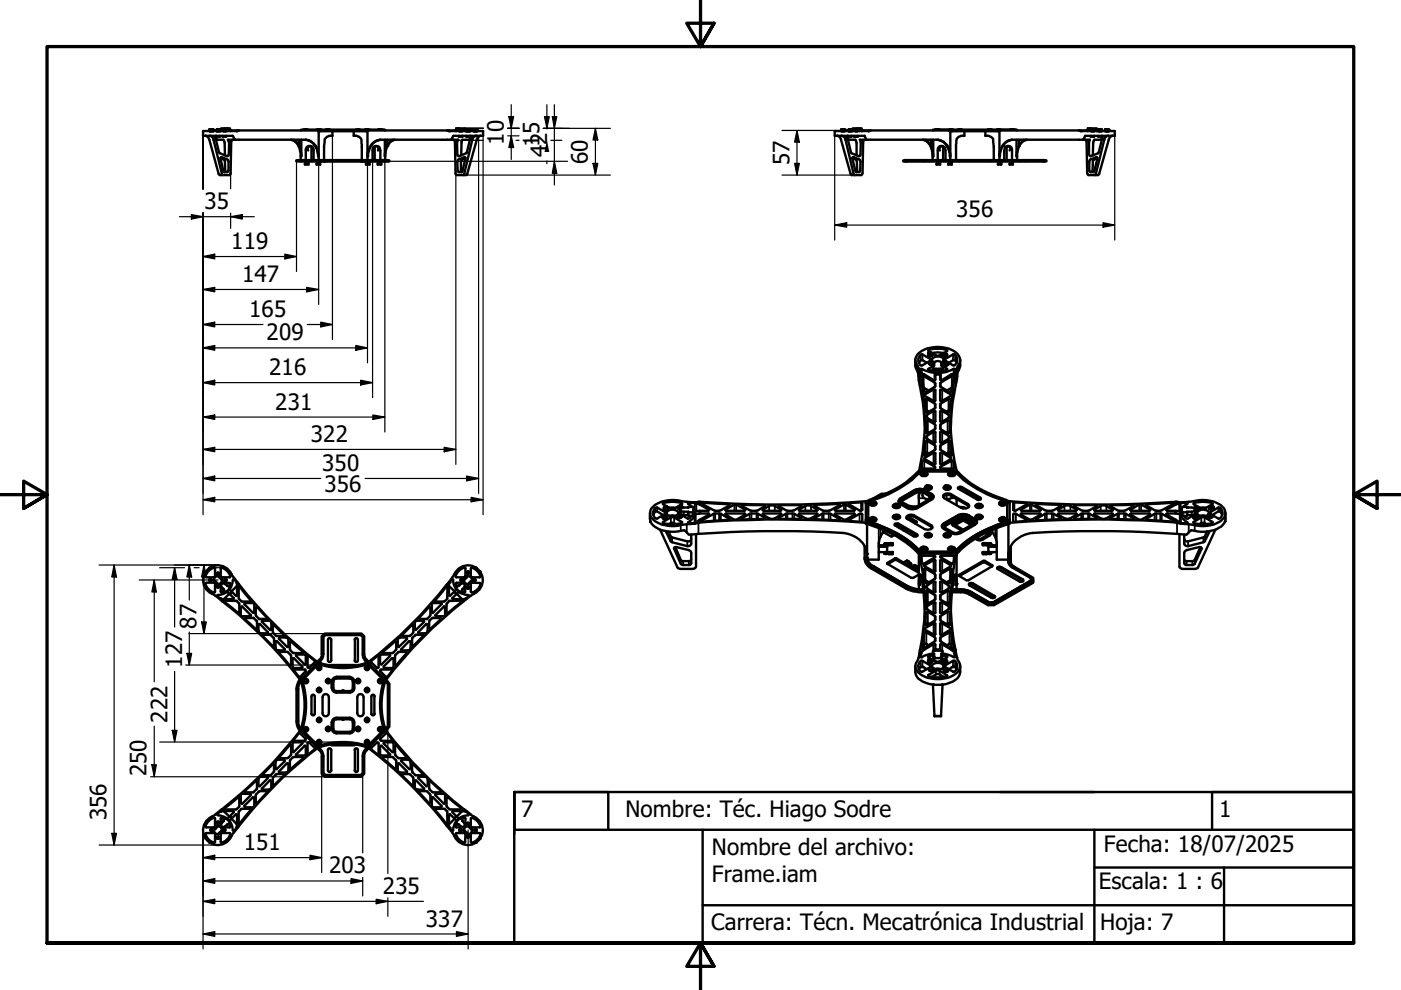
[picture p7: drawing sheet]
<svg xmlns="http://www.w3.org/2000/svg" width="297mm" height="210mm" viewBox="0 0 297 210" stroke-linecap="round" stroke-linejoin="round" font-family="sans-serif">
<defs><g id="words">
<g font-size="4.8">
<text x="106.8" y="30.6" transform="rotate(-90 106.8 30.6)">10</text>
<text x="114.4" y="31.1" transform="rotate(-90 114.4 31.1)">15</text>
<text x="116" y="33.4" transform="rotate(-90 116 33.4)">42</text>
<text x="124.7" y="34.8" transform="rotate(-90 124.7 34.8)">60</text>
<text x="167.4" y="35" transform="rotate(-90 167.4 35)">57</text>
<text x="43.4" y="44.4">35</text>
<text x="202.8" y="46.1">356</text>
<text x="49" y="52.8">119</text>
<text x="51.4" y="59.9">147</text>
<text x="52.8" y="67.2">165</text>
<text x="56.5" y="72.2">209</text>
<text x="57.1" y="79.5">216</text>
<text x="58.4" y="86.8">231</text>
<text x="65.9" y="93.7">322</text>
<text x="68.3" y="99.9">350</text>
<text x="68.8" y="104.3">356</text>
<text x="41.7" y="133.3" transform="rotate(-90 41.7 133.3)">87</text>
<text x="38.6" y="141.6" transform="rotate(-90 38.6 141.6)">127</text>
<text x="35.5" y="153.2" transform="rotate(-90 35.5 153.2)">222</text>
<text x="31.1" y="164.6" transform="rotate(-90 31.1 164.6)">250</text>
<text x="22.6" y="174" transform="rotate(-90 22.6 174)">356</text>
<text x="110.5" y="173.3">7</text>
<text x="132.6" y="173.2">Nombre: Téc. Hiago Sodre</text>
<text x="258.5" y="173.3">1</text>
<text x="51.7" y="180.2">151</text>
<text x="69.8" y="185.2">203</text>
<text x="150.9" y="181.3">Nombre del archivo:</text>
<text x="234.1" y="180.6">Fecha: 18/07/2025</text>
<text x="81.2" y="189.5">235</text>
<text x="150.9" y="187">Frame.iam</text>
<text x="233" y="188.6">Escala: 1 : 6</text>
<text x="90.3" y="196.4">337</text>
<text x="150.7" y="197.2">Carrera: Técn. Mecatrónica Industrial</text>
<text x="233.2" y="197.3">Hoja: 7</text>
</g>
</g></defs>
<!-- layer: Visible (ISO) -->
<g fill="none" stroke="#000" stroke-width=".51">
<path d="M43.6 28.8l.6 .4 .2 .4 2 7.3 .1 .2h2.2l.2-.2 .1-7 .3-.3M44.4 27.5h.2M44.4 27.5h.1M44.4 27.7h.2M44.4 27.6h.1M44.4 27.7h.1M44.4 27.5v.1M44.4 28.8l.7 .4 .2 .4M44.4 27.7l.2 .1h-.2M44.4 27.6h.3M44.4 27.7h.3M44.4 27.5h.3"/>
<path d="M44.4 27.6v.1M44.6 27.5l-.2 .1M44.6 27.6l-.2 .1M44.6 27.5h.5M44.6 27.6h.5l-.4 .1M44.6 27.8h.1M44.6 27.5h.1M44.6 27.6h.1M44.6 27.7h.1M44.6 27.6v.1M44.6 27.5l.1 .1M44.7 27.5h-.3"/>
<path d="M44.7 27.7h-.3l.3 .1M44.7 27.7h-.3M44.7 27.5h.1M44.7 27.7h.4M44.7 27.7h-.1M44.7 27.7v.1M44.8 27.8h.3M45.1 27.7l-.5 .1 .5-.1M45.1 27.7h-.5M45.1 27.5h-.5M45.1 27.5l-.4 .1M45.1 27.7l-.4 .1"/>
<path d="M45.1 27.5h-.4M45.1 27.5v.2M45.1 27.7h.1M45.1 27.6l-.5 .1M45.3 29.6l1.8 7.4 .2 .1M45.3 29.6h.5M45.7 29.2l.3 .4h1.4l.2 .5v2.8M45.8 28.8l-.1 .3 .8 3.3 1.6 .7 .4-.1v-.3l.1-2.4-.3-.7h1.5M45.8 28.8v.2h.8v-.2M46 27.7h.1M46 27.8h.1M46 27.5h.4"/>
<path d="M46 27.6l.5-.1v.2M46 27.7h.5M46 27.7h.4M46 27.5h.2M46 27.5h.1M46 27.6h.1M46 27.7v.1M46 27.6v.1M46 27.6h.4M46 27.5v.1M46.2 27.8h.3M46.4 27.5h.1"/>
<path d="M46.4 27.6h.1M46.4 27.7h.1M46.4 27.7l-.4 .1M46.4 27.5h-.4M46.4 27.6l-.4 .1M46.4 27.5l-.4 .1M46.4 27.7h-.4M46.4 27.7v.1h-.4l.4-.1M46.4 27.5v.1M46.7 33.6l.9 .3 .1 .2 .1 2.1-.2 .3M46.7 27.8h.2v-.6h1.3v.6M46.9 33.3l1.4 .6 .2 .2v2.1l-.3 .3h-.6l-.2-.3-.7-2.6z"/>
<path d="M46.9 27.7l-.3 .1M47.2 28.8v.2h.7v-.2M47.3 27.6h.5l-.4 .1M47.3 27.8h.1M47.3 27.5h.1M47.3 27.6h.1M47.3 27.7h.1M47.3 27.6v.1M47.3 27.5l.1 .1M47.4 27.5h.4M47.4 27.5h.1M47.4 27.7h.4"/>
<path d="M47.4 27.7h-.1M47.4 27.7v.1M47.4 27.8h.4M47.8 27.7l-.5 .1 .5-.1M47.8 27.7h-.5M47.8 27.5h-.5M47.8 27.5l-.4 .1M47.8 27.7l-.4 .1M47.8 27.5h-.4M47.8 27.5v.2M47.8 27.7h.1M47.8 27.6l-.5 .1"/>
<path d="M48.2 27.2l.1 .6M48.3 27.2h.5v.6l.3-.1M48.8 27.7h1.4M50.7 27.7h-.5v.1M61.7 29.6a2.76 2.76 0 0 1 2 2.8l.1 1.5M61.8 29.6l.5 .2M62.3 29.8l.6 .4 .5 .7M62.3 29.6v.2M63.2 33.9h.6M63.2 34.2h19M63.2 33.9h.1M63.4 29.6v1.3"/>
<path d="M63.8 33.9h1M63.8 27.7v-.2h17.8v.2M63.9 29.6v3.6l-.2-1.5-.3-.8M64.2 27.5h17.1M64.5 27.5v-.1h.7v.1M64.6 34.7h.8v.2h-.8zM64.8 29.6a3.3 3.3 0 0 1 2.6 3.6M64.8 33.9h4.2M64.8 33.9v-2a.84 .84 0 0 1 .9-1 .84 .84 0 0 1 .8 1v2M64.8 34.3l.4-.1v.5M64.8 34.4h.4M64.8 34.4v.3"/>
<path d="M64.8 34.3h.1M64.9 34.3h.3M64.9 34.3h.3zM64.9 34.3l-.1 .1M64.9 34.3h.1M64.9 34.2l-.1 .1M65 34.4h.2M65 34.5h.2M65 34.2l-.2 .1M65 34.4v.1M65.2 34.3h-.4h.4M65.2 34.4l-.2 .1"/>
<path d="M65.2 34.3h-.3M65.7 31a.59 .59 0 0 0-.4 .9M66 31v2.9M67.1 34.7h.8v.2h-.8zM67.2 27.5v-.1h.8v.1M67.3 34.3h.3M67.3 34.2v.1M67.3 34.4v.1M67.3 34.3h.1M67.3 34.5v.2M67.3 34.2l.1 .1M67.3 34.4h.1"/>
<path d="M67.3 34.5h.1M67.3 34.4l.1 .1M67.4 34.4h.2l-.2 .1M67.4 34.3h.2M67.4 34.3l.2-.1v.5M67.4 34.4v.1M67.4 34.3l-.1 .1M67.4 34.2v.1M67.4 27.8h10.6M67.6 33v.9M67.6 27.8l-.2-.1-24.3 .1v1h6.2l.5 .8h15.1a3.4 3.4 0 0 1 2.7 3.4M67.6 34.3h-.3"/>
<path d="M67.6 34.3l-.3 .1M67.6 34.4l-.3 .1M67.6 34.3h-.2M67.6 34.3h.1M68 27.8h-.4v5.2M68.2 34h-5.3v.2h5.3M68.6 33.9v.1M68.8 34.2h8.4v-.2h-.6v.2M68.8 34h-.6v.2M69 33.9l12.3 .1M69 33.9v.1M69.2 27.5v-.1h.7v.1"/>
<path d="M70.5 27.8v1a1.4 1.4 0 0 0-1.7 1.6l-.1 3.5M75 27.8v1a1.33 1.33 0 0 1 1.6 1.6l.1 3.5M75.6 27.5v-.1h.7v.1M76.5 33.9v.1M76.6 34h-7.8v.2h-.6M76.9 33.9v.1M77.2 34.2h5.3v-.2h-.9v.2M77.2 34h4.4M77.5 27.8h.4v5.2M77.5 27.5v-.1h.7v.1M77.6 34.7h.8v.2h-.8zM77.8 34.3h.4"/>
<path d="M77.8 34.4v.1M77.8 34.3h.1M77.8 34.3v.1M77.8 34.5v.2M77.9 34.2v.1M77.9 33v.9M77.9 27.8l.1-.1h16.9l.3 .1M78 34.2l-.1 .1M78.1 34.3l-.3 .2M78.1 34.2l-.3 .1M78.1 34.3h-.2M78.1 34.3h.1"/>
<path d="M78.1 34.3l.1 .4M78.2 34.3l-.4 .1M78.2 34.2v.1M79.4 31v2.9M79.7 31a.59 .59 0 0 1 .5 .3 .59 .59 0 0 1-.1 .6M80.1 34.7h.7v.2h-.7zM80.2 27.5v-.1h.8v.1M80.3 34.4v.1M80.3 34.3h.1M80.3 34.2v.1M80.3 34.5v.2M80.3 34.3h.3h-.3"/>
<path d="M80.3 34.3l.3-.1v.1M80.3 34.3h.3M80.3 34.3v.2l.3-.1-.3-.1h.3M80.4 34.2l-.1 .1M80.6 34.4l-.3 .1M80.6 34.3l-.3 .1M80.6 34.3h-.3M80.6 34.5v.2M80.7 29.6a3.4 3.4 0 0 0-2.7 3.6M81.6 29.6v3.6l.2-1.5 .3-.8M81.7 33.9l.5 .1M82.1 29.6v1.3"/>
<path d="M83.2 29.8l-.7 .4-.4 .7M83.2 29.6v.2M83.6 29.6l-.4 .2M83.8 29.6a3.3 3.3 0 0 0-2.1 3.6v.7h-1.1v-2a.84 .84 0 0 0-.8-.9 .84 .84 0 0 0-.8 .9v2M94.7 27.7h2M95.2 27.8h7.2v1h-1.4M95.2 27.8h.1M95.2 27.7v.1M96.3 27.7l.4 .1v-.6h.5v.6M97.2 33.8l1.3-.5 .2 .1-.7 3-.1 .1h-.6l-.3-.2v-2zM97.2 27.2l.1 .6M97.3 27.2h1.3v.6h.1"/>
<path d="M97.3 28.8v.2h.7v-.2M97.4 27.6h.5M97.4 27.8l.5-.1zM97.4 27.7h.5M97.4 27.5h.1M97.4 27.6h.1M97.4 27.7h.1M97.4 27.6l.1 .1M97.5 27.5h.4M97.5 27.7l.4 .1h-.3M97.5 27.7h.4M97.5 27.5h.1"/>
<path d="M97.5 27.5h-.1M97.5 27.5v.1M97.9 27.6l-.4 .1M97.9 27.7h-.4M97.9 27.5l-.4 .1M97.9 27.5h.1M97.9 27.6h.1M97.9 27.7h.1M97.9 27.6v.1M97.9 27.5h-.5M97.9 27.7h-.5M97.9 27.5l-.5 .1"/>
<path d="M97.9 27.7v.1M97.9 27.5v.1M98.6 27.7l.3 .1M98.7 33.6l-.8 .3-.2 .4v2.1l.2 .1M98.9 28.8v.2h.7v-.2M99 27.8h.1M99 27.7h.1M99 27.6h.1M99 27.5h.1M99 27.5h.4M99 27.7h.5M99 27.8h.5h-.4"/>
<path d="M99 27.5h.5M99 27.5v.2M99.1 27.7h.3M99.1 27.6h.3M99.1 27.7l-.1 .1M99.1 27.7h-.1M99.1 27.6l-.1 .1M99.1 27.7h.1M99.4 27.7h.1M99.4 27.6h.1M99.4 27.5h.1M99.4 27.5h-.3"/>
<path d="M99.4 27.5l-.3 .1M99.4 27.7l-.3 .1M99.4 27.7h-.3M99.4 27.8h.1M99.4 27.5l.1 .1M99.4 27.7l.1 .1M99.4 27.5v.1M99.5 27.5l-.5 .1M99.5 27.6l-.5 .1M99.5 27.7h-.5M99.5 27.5h.1M99.5 27.7v.1"/>
<path d="M99.5 27.6l-.1 .1M99.6 29.6h.5M99.7 28.8l.1 .3-.8 3.3-1.7 .7-.3-.2-.1-2.8 .3-.5h-1.5M99.8 29.2l-.3 .4h-1.5l-.1 .4-.1 2.9M100.1 29.6l-1.7 7.3-.2 .2M100.3 27.5h.3M100.3 27.6h.3M100.3 27.7h.3M100.3 27.5h.2M100.3 27.8h.1M100.3 27.5h.1M100.3 27.7v.1"/>
<path d="M100.3 27.6h.1M100.3 27.7h.1M100.4 27.5h.2M100.4 27.6h.2M100.4 27.8h.2zM100.4 27.7h.2M100.4 27.5l-.1 .1M100.4 27.6v.1M100.5 27.8h.1M100.6 27.7h-.2M100.6 27.6l-.2 .1M100.6 27.6h.5"/>
<path d="M100.6 27.7h.5M100.6 27.5h.1M100.6 27.6h.1M100.6 27.7h.1M100.6 27.6v.1M100.6 27.5h-.3M100.6 27.7l-.3 .1M100.6 27.5l-.3 .1M100.6 27.5h.5M100.6 27.5h.4M100.6 27.8h.4h-.2M100.6 27.7h.4"/>
<path d="M100.6 27.5h.2M100.6 27.7v.1M100.6 27.5v.1M101 28.8h-4.9l-.4 .8h-15.1a3.2 3.2 0 0 0-2.7 3.4M101 28.8l-.7 .4-.2 .4M101 27.6l-.4 .1M101 27.7h-.4M101 27.5l-.4 .1M101 27.5h.1M101 27.6h.1M101 27.7h.1M101 27.6l.1 .1"/>
<path d="M101.1 27.5h-.5M101.1 27.7h-.5M101.1 27.7l-.5 .1M101.1 27.5l-.5 .1M101.1 27.7v.1M101.1 27.5v.1M101.1 27.5h-.1M101.9 28.8h-.2l-.5 .6-2.1 7.6-.2 .1h-2.1l-.2-.2-.1-6.8-.4-.5M177.5 28.8l.4 .1 .3 .5 2.1 7.5 .2 .2h2.2l.2-.4 .1-6.8 .3-.3M178.4 27.5h.2M178.4 27.5h.1M178.4 27.7h.2"/>
<path d="M178.4 27.7l.2 .1h-.2M178.4 27.6h.2M178.4 27.5v.2M178.4 28.8h4.9l.4 .8h15.2a3.2 3.2 0 0 1 2.6 3.4M178.4 28.8l.7 .4 .2 .4M178.6 27.5l-.2 .1M178.6 27.6l-.2 .1h.2M178.6 27.5h-.2h.2M178.6 27.7l-.2 .1h.2M178.6 27.7h-.2M178.6 27.5h.4M178.6 27.5h.5"/>
<path d="M178.6 27.6h.5M178.6 27.5h.2M178.6 27.7h.4M178.6 27.5v.3M178.8 27.8h.3M179 27.5l-.4 .1M179 27.6l-.4 .1M179 27.7l-.4 .1M179 27.5h-.4M179 27.5l.1 .1M179 27.5h.1M179 27.6h.1"/>
<path d="M179 27.7h.1M179 27.6v.1M179.1 27.6l-.5 .1M179.1 27.7h-.5M179.1 27.7l-.5 .1h.5M179.1 27.5h-.5M179.1 27.5h.1M179.1 27.7v.1M179.1 27.7h-.1M179.3 29.6l1.7 7.3 .3 .2M179.3 29.6h.5M179.6 29.2l.3 .4h1.5l.2 .7v2.6"/>
<path d="M179.7 28.8l-.1 .3 .8 3.3 1.7 .7 .3-.2 .1-2.9-.2-.4h1.4M179.8 28.8v.2h.7v-.2M180 27.7h.1M180 27.5h.4M180 27.7h.4M180 27.5v.3l.4-.1M180 27.5h.1M180 27.6h.3M180.1 27.8h.2M180.3 27.5h.1M180.3 27.6h.1M180.3 27.7h.1"/>
<path d="M180.3 27.5h-.3M180.3 27.7h-.3M180.3 27.7l-.3 .1h.3M180.3 27.6l-.3 .1M180.3 27.8h.1M180.3 27.7v.1M180.4 27.5l-.4 .1M180.4 27.6l-.4 .1M180.4 27.5h-.4M180.4 27.5v.2M180.4 27.7l-.1 .1M180.4 27.5l-.1 .1"/>
<path d="M180.7 33.6l.7 .2 .3 .3v2.1l-.2 .3M180.7 27.8l.1-.6h1.3v.6M180.8 33.3l1.4 .5 .2 .3v2.2l-.2 .2h-.7l-.1-.3-.7-2.6zM180.8 27.7l-.2 .1M181.1 28.8v.2h.8v-.2M181.3 27.5h.4M181.3 27.6h.4M181.3 27.5h.1M181.3 27.7h.4M181.3 27.5v.3l.4-.1M181.4 27.8h.3M181.7 27.5l-.4 .1"/>
<path d="M181.7 27.6l-.4 .1M181.7 27.5h-.4M181.7 27.5v.1M181.7 27.5h.1M181.7 27.6h.1M181.7 27.7h.1M181.7 27.6v.1M181.7 27.7h-.4M181.7 27.7l-.4 .1h.4M181.7 27.7v.1M182.1 27.2h.1v.6M182.2 27.2h.5v.6l.4-.1"/>
<path d="M182.7 27.7h1.5M184.1 27.8h.1M184.2 27.8l.3-.1h16.9l.1 .1M184.2 27.8h-7.2v1h1.4M184.7 27.7h-.5v.1M191.8 34.2h29.7M192.1 34.2h29.8v-.2h-.7v.2M192.1 34h-.6v.2h.6v-.2h29.1M192.2 33.9v.1M195.6 29.6a2.97 2.97 0 0 1 2.1 3.1v1.2M195.8 29.6l.5 .2M196.3 29.6v.2l.4 .3 .7 .8"/>
<path d="M197.4 29.6v1.3M197.9 29.6v3.6l-.2-1.2-.3-1.1M198.1 27.5h17.2zM198.1 27.5h-.3v.2M198.4 27.5v-.1h.8v.1M198.6 34.7h.7v.2h-.7zM198.7 29.6a3.1 3.1 0 0 1 2.7 3.6M198.8 33.9v-2a.84 .84 0 0 1 .8-1 .84 .84 0 0 1 .9 1v2M198.8 34.3h.3M198.8 34.4h.3M198.8 34.3v.1M198.8 34.2v.1"/>
<path d="M198.8 34.4v.3M198.9 34.4h.2M198.9 34.5h.2M198.9 34.4v.1M198.9 34.2l-.1 .1M199.1 34.3l-.3 .1M199.1 34.4h-.2l.2 .1M199.1 34.3h-.3M199.1 34.3h.1M199.1 34.4h.1M199.1 34.5h.1M199.1 34.4v.1"/>
<path d="M199.1 34.3v.1M199.1 34.5v.2M199.7 31a.65 .65 0 0 0-.4 .9M200 31v2.9M200.5 33.9l-8.7 .1M201 34.7h.8v.2h-.8zM201.2 27.5v-.1h.8v.1M201.3 34.3v.4M201.3 34.4v.1M201.3 34.3h.3M201.3 34.4h.2l-.2 .1M201.3 34.3h.2"/>
<path d="M201.4 34.2l-.1 .1M201.4 27.8h10.6M201.5 33.9h10.4M201.5 33v.9h-1M201.5 34.3h.1M201.5 34.4h.1M201.5 34.3h-.2M201.6 34.3h-.1M201.6 34.3h-.3M201.6 34.3l-.3 .1M201.6 34.4l-.3 .1M201.6 34.3v.4"/>
<path d="M201.6 34.3l-.1 .1M201.9 27.8h-.4v5.2M203.1 27.5v-.1h.8v.1M204.5 27.8v1a1.35 1.35 0 0 0-1.7 1.6l-.1 3.5M208.9 27.8v1a1.35 1.35 0 0 1 1.7 1.6l.1 3.5M209.5 27.5v-.1h.7v.1M211.4 27.8h.5v5.2M211.4 27.5v-.1h.8v.1M211.6 34.7h.7v.2h-.7zM211.8 34.3h.3M211.8 34.3l.3-.1v.5M211.8 34.4v.1"/>
<path d="M211.8 34.2v.2M211.8 34.5v.2M211.9 33v.9M211.9 33.9h1M211.9 27.8l.1-.1 24.3 .1v1h-1.4M211.9 34.2l-.1 .1M212.1 34.3l-.3 .1M212.1 34.3l-.3 .2M212.1 34.3h-.3M212.9 33.9l8.6 .1M212.9 33.9v-2a.84 .84 0 0 1 .8-1 .84 .84 0 0 1 .9 1v2M213.4 31v2.9"/>
<path d="M213.7 31a.59 .59 0 0 1 .4 .9M214.1 34.7h.7v.2h-.7zM214.2 27.5v-.1h.7v.1M214.2 34.4h.4M214.2 34.5h.4M214.2 34.4v.1M214.2 34.3h.4M214.2 34.3v.2M214.2 34.2v.1M214.2 34.5v.2M214.3 34.2l-.1 .1M214.5 34.2l-.3 .1"/>
<path d="M214.6 34.3h-.4M214.6 34.3l-.4 .1M214.6 34.3l-.4 .2M214.6 34.2v.5M214.6 29.6a3.1 3.1 0 0 0-2.6 3.3v.3M215.3 27.5h.3v.2M215.5 29.6v3.6l.2-1.5 .3-.8M216 29.6v1.3M217.1 29.6v.2l-.4 .3-.7 .8M217.6 29.6l-.5 .2M217.7 29.6a2.76 2.76 0 0 0-2 2.8l-.1 1.5M221.1 33.9v.1"/>
<path d="M228.7 27.7h1.9M229.2 27.7v.1M230.3 27.7l.3 .1v-.6h.5v.6M231.1 33.9l1.3-.6h.2l.1 .2-.7 2.7-.2 .3h-.6l-.3-.3v-2.1zM231.1 27.2h.2v.6M231.3 27.2h1.2v.6h.2M231.3 28.8v.2h.7v-.2M231.4 27.5h.4M231.4 27.6h.4M231.4 27.7h.4M231.4 27.8h.4h-.3M231.4 27.5h.1"/>
<path d="M231.4 27.7v.1M231.4 27.5v.2M231.8 27.5h-.4M231.8 27.7h-.4M231.8 27.7l-.4 .1M231.8 27.5l-.4 .1M231.8 27.6l-.4 .1M231.8 27.5v.3M232.5 27.7l.3 .1M232.7 33.6l-.9 .3-.1 .2-.1 2.1 .2 .3M232.9 28.8v.2h.7v-.2M233 27.5h.4"/>
<path d="M233 27.5h.1M233 27.7h.4M233 27.8h.4h-.4M233 27.6h.4M233 27.7v.1M233 27.5v.2M233.4 27.5h-.4M233.4 27.5l-.4 .1M233.4 27.6l-.4 .1M233.4 27.7h-.4M233.4 27.7l-.4 .1M233.4 27.5v.1"/>
<path d="M233.4 27.5v.3M233.6 29.6h.5M233.7 28.8v.3l-.8 3.3-1.6 .7-.4-.4v-2.7l.2-.4h-1.4M233.7 29.2l-.3 .4h-1.4l-.2 .5v2.8M234.1 29.6l-1.8 7.4-.2 .1M234.3 27.5h.3M234.3 27.5v.3l.3-.1M234.3 27.5h.2M234.3 27.8h.3zM234.5 27.8h.1M234.6 27.5h.4M234.6 27.6h.4"/>
<path d="M234.6 27.7h.4M234.6 27.5h.4zM234.6 27.5h.1M234.6 27.7v.1M234.6 27.5h-.3h.3M234.6 27.5l-.3 .1h.3M234.6 27.6l-.3 .1h.3M234.6 27.7h-.3h.3M234.6 27.5v.2M234.7 27.8h.3M234.9 28.8h-4.8l-.4 .8h-15.2a3.2 3.2 0 0 0-2.6 3.4M234.9 28.8l-.3 .1-.5 .7"/>
<path d="M235 27.5h-.4M235 27.7h-.4M235 27.7l-.4 .1M235 27.5l-.4 .1M235 27.6l-.4 .1M235 27.5v.2M235.9 28.8l-.4 .1-.4 .5-2.1 7.5-.1 .2h-2.2l-.2-.4-.1-6.8-.3-.3M194.1 76.3a3.2 3.2 0 0 0 .4 2.4l1.1 6.5 .5 5.2M194.6 75a6.7 6.7 0 0 1 8.4 0l.3 .4a1.72 1.72 0 0 1-.3 2.3l-.3 1.3h-.3l.2-.7-.3-.1a7.6 7.6 0 0 1-7 0l-.3 .1 .2 .7h-.3a3.8 3.8 0 0 0-.7-2.1 1.66 1.66 0 0 1 .4-1.9zM194.8 76.9l.5-.5h.3l.9 .5M194.9 75.5l.6-.4 1.9 1.2-1.9 1.2a1.31 1.31 0 0 1-.6-2zM194.9 79l.2 .4"/>
<path d="M195.1 79.4a47.3 47.3 0 0 1-.2 20.4M195.2 79l.8 .4h-.9M195.4 79.7h.3l2.5 1.4 .1 .2v.7l-1.9 1.1h-.3zM196 79.4l2 1.2h.3v-1.2h1v1l.2 .2 2.1-1.2h1M196.8 74.3a5.9 5.9 0 0 1 4.1 0l-2.1 1.2zM196.8 74.8h.6a.29 .29 0 0 1-.3 .3 .29 .29 0 0 1-.3-.3zM196.8 75.2a.46 .46 0 0 0 .7-.1 .36 .36 0 0 1-.3 .3 .36 .36 0 0 1-.4-.2zM196.9 74.8a.29 .29 0 0 1 .4-.1 .29 .29 0 0 1 .1 .5 .35 .35 0 0 1-.4 0 .35 .35 0 0 1-.2-.3M196.9 75.5h.5M196.9 75.3h.5M196.9 75.2h.5M197 76.7a.41 .41 0 0 0 .7 0"/>
<path d="M197 77.1v.1M197.1 76.7l.6-.1a.29 .29 0 0 1-.3 .3 .29 .29 0 0 1-.3-.2zM197.1 76.7l.1 .1M197.2 76.6l-.1 .3h.5M197.2 77.2h.5M197.2 77h.5M197.2 76.9l.2 .1 .3-.1M197.4 75.2l-.5 .1M197.4 74.9l-.3 .3-.3-.2M197.5 75.2a.39 .39 0 0 1-.3 .3 .39 .39 0 0 1-.4-.2 .37 .37 0 0 0 .3 .2 .37 .37 0 0 0 .4-.2 .39 .39 0 0 1-.3 .2 .39 .39 0 0 1-.4-.2v.1M197.5 75a.39 .39 0 0 1-.3 .2 .39 .39 0 0 1-.4-.2M197.5 75.2a.39 .39 0 0 1-.3 .2 .39 .39 0 0 1-.4-.2"/>
<path d="M197.5 75a.39 .39 0 0 1-.3 .3 .39 .39 0 0 1-.4-.2v.1M197.5 75.3v.1M197.5 74.8l1.3-.1 1.3 .1M197.7 76.6a.59 .59 0 0 1 .4-.9 1.34 1.34 0 0 1 2 .7l-.5 .5M197.7 77.1h-.5M197.7 77a.39 .39 0 0 1-.3 .3 .39 .39 0 0 1-.4-.2 .37 .37 0 0 0 .4 .2 .37 .37 0 0 0 .3-.2l-.1 .2h-.2M197.7 76.7l.4 .2M197.7 76.8a.39 .39 0 0 1-.3 .3 .39 .39 0 0 1-.4-.2M197.7 76.9a.46 .46 0 0 1-.7 .1M197.7 77.1v.2M197.7 76.9a.36 .36 0 0 1-.3 .4 .36 .36 0 0 1-.4-.3M197.7 76.9a.39 .39 0 0 1-.3 .2 .39 .39 0 0 1-.4-.2v.1"/>
<path d="M197.7 76.7a.36 .36 0 0 1-.3 .4 .36 .36 0 0 1-.4-.3M197.8 77.6l-1 .7 1 .3M197.8 78.1h2M197.8 78.4l-.3 .2M197.9 78.3h1.8v.4h-1.8zM198.1 77.4l-.2 .2M198.1 76.8a.93 .93 0 0 1 1.5 .2v.6l.2-.1v1.3h-2v-1.3l.3 .1zM198.2 79l.1 .4M199.4 79l-.1 .4M199.6 77.4l.1 .2M199.8 77.6l1.1 .7-1.1 .3M199.8 78.4l.3 .2"/>
<path d="M199.9 75.4a.41 .41 0 0 0 .7 0 .35 .35 0 0 1-.4 .3 .35 .35 0 0 1-.3-.3zM199.9 75.2l.4 .1 .3-.2a.36 .36 0 0 1-.3 .3 .36 .36 0 0 1-.4-.2zM199.9 75.1v.1M199.9 75.5h.1M200 75l.4-.1 .2 .3-.4 .1zM200 75.5l.2 .2 .3-.2M200 75.5h.5M200 75.3h.5M200 75.1v.1M200 75h-.1l.1 .2h.5l-.5 .1M200.2 77.2a.35 .35 0 0 0 .3 .3 .35 .35 0 0 0 .4-.3M200.2 77.3a.41 .41 0 0 0 .7 0"/>
<path d="M200.2 77.2a.37 .37 0 0 0 .3 .2 .37 .37 0 0 0 .4-.2M200.2 77.4l.3 .1 .2-.1M200.2 77.3h.5M200.2 77.2h.5M200.3 76.7h.4a.29 .29 0 0 1-.2 .3 .29 .29 0 0 1-.3-.2zM200.3 76.7a.3 .3 0 0 1 .4 0 .3 .3 0 0 1 0 .4l-.5-.1M200.3 77.1h.1M200.4 76.1l1.7-.9a1.16 1.16 0 0 1 .9 .7 1.16 1.16 0 0 1-.3 1.2l-.3 .4h-.2l-1.8-1-.1-.2zM200.6 75.2a.39 .39 0 0 1-.3 .2 .39 .39 0 0 1-.4-.2M200.6 75.3a.39 .39 0 0 1-.3 .2 .39 .39 0 0 1-.4-.2 .37 .37 0 0 0 .3 .3 .37 .37 0 0 0 .4-.3v.1M200.6 75.5l-.1 .2M200.6 75.4l-.3 .3"/>
<path d="M200.6 75.2a.39 .39 0 0 1-.3 .3 .39 .39 0 0 1-.4-.2M200.7 77.1h-.5M200.8 76.9l-.1 .2-.5-.1M200.9 76.9l-.2 .2h-.5v-.1M200.9 77a.39 .39 0 0 1-.4 .3 .39 .39 0 0 1-.3-.2M200.9 77.1a.39 .39 0 0 1-.4 .3 .39 .39 0 0 1-.3-.2M200.9 77.1a.39 .39 0 0 1-.4 .2 .39 .39 0 0 1-.3-.2v.1M200.9 76.9a.36 .36 0 0 1-.4 .4 .36 .36 0 0 1-.3-.3M200.9 76.9h.1M200.9 77.2v.1M201.2 76.9l1-.5a.58 .58 0 0 1 .6 .5M202.4 79l-.8 .4"/>
<path d="M202.6 79.4a46 46 0 0 0 .2 20.4M202.7 79l-.1 .4M203.6 76.3a3.2 3.2 0 0 1-.5 2.4l-.8 4.8a37.6 37.6 0 0 0-.7 6.9M194.9 99.8v.1M194.9 99.8h.3M195.5 97.8l.3-.2 2.4 1.4 .1 .2-.3 .1h-2.7zM195.8 82.2l1 .6M196 97.2l1.9-1.2h.4v2.4h-.4zM196 83.7l1.9-1.1h.4v2.3l-.4 .1-1.9-1.1zM196.2 84.6h.2l1.9 1v.9l-1.7 1-.3-.2zM196.2 93.5l.3-.1 1.7 1 .1 .1v.8l-2.3 1.3-.2-.2zM196.3 87l.7 .3"/>
<path d="M196.3 89.2l.4-.1 1.6 1v.8l-1.6 1-.4-.1zM196.3 91.7l.2-.2 .5 .2M196.4 88l1.5-.8h.4v2.2h-.4l-1.5-.9zM196.4 92.5l1.5-.9h.4v2.2h-.4l-1.5-.9zM197 96.2l-.5-.3-.3 .1v.6M198 98.4h.2M198 85h.2M199.3 91.7l.3-.2 1.5 .9 .2 .2-.1 .3-1.7 1-.2-.1zM199.3 90.1l1.6-1 .4 .1 .1 2.5-.5 .2-1.4-.9-.2-.1zM199.3 85.6l1.9-1h.3l-.1 2.7-.4 .2-1.7-1zM199.3 82.7l.5-.1 1.8 1.1 .1 .2-1.9 1.1h-.3l-.2-.1zM199.4 99l2.6-1.4 .4 1.6-.2 .1h-2.6l-.3-.1z"/>
<path d="M199.4 87.2h.4l1.5 1-.2 .4-1.5 .8-.3-.1zM199.5 94.4l1.7-1 .2 .1 .4 3.1h-.3l-2.2-1.3v-.8zM199.5 96h.3l1.9 1.3-1.9 1.1h-.4l-.1-2.3zM199.5 81.1l2.3-1.4h.4l-.5 3.3-.2 .1h-.2l-2-1.1v-.7zM199.5 98.4h.1M199.5 85h.1M200.7 96.2l.5-.3 .2 .1 .1 .6M200.7 91.7l.3-.2 .4 .2M201.4 87l-.7 .3M201.8 82.2l-1 .6M202.4 99.8h.4M202.8 99.8v.1"/>
<path d="M137.8 108.7l.1 1.8M137.9 110.6v-.1a4.8 4.8 0 0 0 4.4 2.2l2.8-.3 .9 1a224.9 224.9 0 0 1 33.3-.3 5.3 5.3 0 0 1 4.5 4.3M137.9 110.6h.1M138.5 109.2l.6-.8h.2l1.3 .8M138.9 107.7l.4-.1 1.8 1.1-.1 .3-1.7 1a1.13 1.13 0 0 1-.7-1.7zM140 112.3l3.7 8.1 .5 .2h2.7l.6-.3 .1-7M140.5 110.7l1.9-1.1h.3l2 1.1-.1 .1a6.5 6.5 0 0 1-4.1 0zM140.5 106.7a6.6 6.6 0 0 1 4.1 0v.2l-1.9 1h-.5l-1.6-1zM140.5 109.7a.37 .37 0 0 0 .4 .3 .37 .37 0 0 0 .3-.3v.1l-.5 .2M140.5 109.4a.41 .41 0 0 0 .7 0M140.5 109.7a.46 .46 0 0 0 .7-.1 .36 .36 0 0 1-.3 .4 .36 .36 0 0 1-.4-.3zM140.5 109.8h.1"/>
<path d="M140.6 109.3l.5-.1 .1 .2-.3 .2zM140.7 109.7h.5M140.7 109.6l.1 .1 .4-.1M140.8 107.9a.41 .41 0 0 0 .4 .2 .41 .41 0 0 0 .3-.2 .44 .44 0 0 1-.7 0 .41 .41 0 0 0 .4 .3 .41 .41 0 0 0 .3-.3v.1M140.8 107.6a.48 .48 0 0 0 .7 0M140.8 108h.1M140.8 107.5l.5-.1 .2 .2-.4 .1zM140.8 107.6l.5 .1M140.9 109.2l-.3 .1v.1M140.9 108h.5M140.9 107.9h.5M141 108h.4"/>
<path d="M141.1 109.2a.32 .32 0 0 1-.2 .5 .32 .32 0 0 1-.4-.3l.4 .2M141.2 112.6l1 2.2 3.5 1 .5-.1 .3-.2 .1-2.2M141.2 109.8h-.5M141.2 109.4l-.5 .1M141.2 109.9l-.2 .1M141.2 109.5a.39 .39 0 0 1-.3 .3 .39 .39 0 0 1-.4-.2M141.2 109.8h.1M141.2 109.6a.39 .39 0 0 1-.3 .2 .39 .39 0 0 1-.4-.2v.1M141.2 109.4a.36 .36 0 0 1-.3 .4 .36 .36 0 0 1-.4-.3M141.2 109.4h.1M141.4 107.4a.3 .3 0 0 1-.1 .4 .3 .3 0 0 1-.4-.1l-.1-.2M141.4 107.7l-.5 .1"/>
<path d="M141.5 108.4a1.57 1.57 0 0 1 2.3 .3 1.14 1.14 0 0 1-1.6 .7h-.3a.58 .58 0 0 1-.5-.4 .58 .58 0 0 1 .1-.6zM141.5 107.7a.44 .44 0 0 1-.7 0M141.5 107.8a.44 .44 0 0 1-.7 .1M141.5 107.7a.44 .44 0 0 1-.7 .1v.1M141.5 107.6a.4 .4 0 0 1-.3 .3 .4 .4 0 0 1-.4-.2M141.5 107.5v.1M141.7 112.7l.5 1.1 3.5 1a.57 .57 0 0 0 .9-.5M141.9 111.1l.8-.3 .6 .4M141.9 107.7h1.4M141.9 109.4l.7-.1 .7 .1M142.9 116.1l.5-.1 2.6 .6a.64 .64 0 0 1 .6 .7v2.1l-.2 .3-.2 .1h-1.5l-.4-.3-1.4-3.3zM143.2 116l1.3 2.8 .2 .2h1.5l.4-.4"/>
<path d="M143.6 109.4a.41 .41 0 0 0 .7 0M143.7 109.1l.4-.1 .2 .1a.32 .32 0 0 1-.3 .3 .32 .32 0 0 1-.3-.3zM143.7 109.7h.5M143.7 109.6l.3 .1 .2-.1M143.7 109.5h.5M143.7 109.4h.5M143.7 109.2v.1h.4M143.9 107.4l.4 .2M143.9 107.9v-.1l.4 .2M143.9 107.7l.1 .2h.3M144 107.4l.3-.2 .3 .2-.5 .2-.2-.1zM144 107.9h.3"/>
<path d="M144 107.7h.5M144 107.5h.5M144.1 108h.2M144.3 107.9l-.4-.2 .4 .3M144.3 108.6l-.3 .2 .2 .2 1.6 1h.3l.5-.6M144.3 107.2l-.3 .1v.2M144.3 109.1a.29 .29 0 0 1-.3 .3 .29 .29 0 0 1-.3-.3M144.3 108v.9l.1 .2 1.5 .1M144.3 109.4a.36 .36 0 0 1-.3 .4 .36 .36 0 0 1-.4-.3 .35 .35 0 0 0 .4 .3 .35 .35 0 0 0 .3-.3 .39 .39 0 0 1-.3 .3 .39 .39 0 0 1-.4-.2M144.3 109.2a.39 .39 0 0 1-.3 .2 .39 .39 0 0 1-.4-.1M144.3 109.3a.39 .39 0 0 1-.3 .3 .39 .39 0 0 1-.4-.2 .37 .37 0 0 0 .4 .2 .37 .37 0 0 0 .3-.2M144.3 109.6h.1"/>
<path d="M144.3 109.3a.39 .39 0 0 1-.3 .2 .39 .39 0 0 1-.4-.2M144.5 107.3a.31 .31 0 0 1-.2 .4 .31 .31 0 0 1-.4-.2M144.6 107.5a.39 .39 0 0 1-.3 .2 .39 .39 0 0 1-.4-.2M144.6 107.6l-.1 .1M144.6 107.6v-.1a.39 .39 0 0 1-.3 .3 .39 .39 0 0 1-.4-.2l.2 .2h.3h-.4M144.6 107.6v.1M144.6 109.1l-.1 .1M145.9 107.6v-.1h1l.2 .3-.2 .8M145.9 107.5l.1 .1a2.08 2.08 0 0 0-1.7 .3v.1a.49 .49 0 0 0 .7 .5h1l-.1 .9h1v-.8h-1M146.7 107.5l-.8-.8h1.4v-.2l-1.7-.1a9.3 9.3 0 0 0-5.8 .2 2.22 2.22 0 0 0-1.7 3.2 6.1 6.1 0 0 0 6.2 1.6l3-.4v-.1M147.1 107.9a2.08 2.08 0 0 1-1.2 2.9l.1 .2 1.3-.1M147.1 108.6l-.2 .8"/>
<path d="M147.1 108l-.1 1.1 .1-.7M147.3 106.7l1 .3M148.3 106.4a244.9 244.9 0 0 0 35.3-.1v.5M148.3 110.8a233.2 233.2 0 0 1 35.3 0M148.3 110.8v-.6l-1 .7M148.3 106.4v.6l2.1 1.1-.3 .2h-1.8v.6h2.1l-.1 .2-2 1.1M148.3 108.3l-1 .1M148.3 108.9l-1 .2M148.3 106.4l-1 .1M148.3 110.8l-1 .2M148.8 106.7l5.7 .2 .2 .2-1.9 1.1-1.2 .1-2.8-1.5zM148.8 110.4l2.6-1.5h1.4l1.9 1.2-.1 .1-5.6 .4z"/>
<path d="M153.7 108.1l2.1-1.2 2.3 1.2-.3 .2h-3.8zM153.8 108.9h4.1l.2 .2-2 1.1h-.4l-2-1.1zM157.2 110l.1-.1a3.4 3.4 0 0 1 3.1-1l1.8 .9v.2l-4.7 .1zM157.2 107.1h4.9l.1 .1v.2a3.4 3.4 0 0 1-2.9 .9l-2-1zM161.7 108.9h3.9l.1 .2-1.4 .8-.8 .1-1.8-.9zM161.7 108l1.6-.8h.8l1.6 1-.3 .1h-3.5l-.2-.1zM165.1 107.2l.3-.1h4.3l.2 .1v.2a3.6 3.6 0 0 1-3 .9zM165.2 109.8a3.1 3.1 0 0 1 2.8-.9h.4l1.5 .9v.2h-4.7h-.1zM169.4 108.1l1.5-.9h.9l1.6 1-.3 .1h-3.6zM169.4 108.9h3.8l.2 .2-1.4 .8-.8 .1-1.8-.9zM172.7 107.2l.2-.2 4.9-.2 .3 .1-.1 .2a4.1 4.1 0 0 1-3.4 1.2zM172.7 109.8a3.2 3.2 0 0 1 3-.9h.4l2 1.3-.3 .1-5-.2-.1-.1z"/>
<path d="M177 108.9h4.2v.2l-1.9 1.1h-.4l-1.9-1.1zM177 108.1l2.2-1.2 2 1.3-.2 .1h-3.8zM179.9 106.8l.2-.1 2.6-.2 .1 .2v1.4l-.4 .2zM180 110.3l2.4-1.4h.3l.1 .2v1.4l-.1 .2-2.7-.2zM183.3 115.8l.1 3.1 .3 .7 .6 .7 8.2 4.7 1.1 .4 2.2 .2M183.3 118.2l.1 .4a2.53 2.53 0 0 0 1.4 1.7l7.7 4.4 1.7 .5 1.6 .1M183.6 110.8v.3h.2M183.6 106.8v4M183.6 106.8l.3-.6a30.4 30.4 0 0 0 9-4.6l.8-.7a2.4 2.4 0 0 1 2.2-1.2h5.8l.7 .1a2.03 2.03 0 0 1 1.5 1.1 27.2 27.2 0 0 0 9.8 5.3l.4 .6M183.6 110.2l.1 .4a3.6 3.6 0 0 0 2 .8 23.9 23.9 0 0 1 9.2 5.7l.6 .2 6.9-.1a2.58 2.58 0 0 0 1.5-1.2 27.1 27.1 0 0 1 9.6-5.1l.4-.3 .2-.4M183.6 110.5l.3 .5a26 26 0 0 1 10.7 6.3l.3 .1M183.6 106.5h.1"/>
<path d="M183.8 118.2v.1M183.9 118.7a2.5 2.5 0 0 0 1.3 1.4l7.1 4.1 1.5 .6 1 .1M184 111.1h-.2v6.3M184.1 110.1a.54 .54 0 0 0 .6 .6 24.3 24.3 0 0 1 10.4 6.1l.8 .2M184.3 110.1l.2-.2-.2 .2a.81 .81 0 0 0 .8 .5 .81 .81 0 0 0 .7-.5l-.2-.2 .2 .2M184.3 106.8l.2-.3-.2 .3a.81 .81 0 0 0 .8 .4 .81 .81 0 0 0 .7-.4l-.2-.3 .2 .3M184.5 106.6a.35 .35 0 0 0 .3 .5h.5a.35 .35 0 0 0 .3-.5M184.5 110a.35 .35 0 0 0 .3 .5h.5a.35 .35 0 0 0 .3-.5M184.6 106.4l.3-.1 .6 .1a.51 .51 0 0 1-.4 .6 .51 .51 0 0 1-.6-.5zM184.7 109.7l.5-.1 .4 .3a.59 .59 0 0 1-.5 .4 .59 .59 0 0 1-.6-.3zM184.8 106.5l.4-.1 .2 .1-.1 .2h-.3l-.2-.1zM184.8 106.5v.1l.4-.1"/>
<path d="M184.8 109.8l.6 .1-.1 .2h-.3l-.2-.1zM184.8 109.8v.2l.4-.1M184.8 106.6v.1M184.8 110h.1M185.2 106.4l.1 .2M185.2 109.8l.1 .2M186.3 115.9h1.7l.1 .1M186.3 115.6l1.6-.1-.1 .1M187.2 104.9l-.4 .2M187.3 112.8l1.7 1 .6-.4M187.5 115.4l.1-.2h.4l.2 .2M187.5 117.2l.4-.1 .3 .2-.1 .1h-.5z"/>
<path d="M187.5 117.3l.1-.2h.4l.2 .2M187.5 117.3h.3l.1-.2v.2h.3l-.4 .1zM187.5 117.3h.3M187.6 115.2h.5l.1 .3-.5 .1-.2-.1zM187.6 112.5a3.9 3.9 0 0 0-1.3 2.7v3.5h-2.5v-1.3M187.8 115.5v-.3h.1v.3M187.8 117.4h.1M187.8 115.6l.3 .1-.1 1.3-1.7 .1M187.8 104.7h-.9l-2 1.1M187.8 112.6l-.5 .3M187.9 117.3h.3M188.2 119.6l1.5-.9h.4l4.7 2.7"/>
<path d="M188.3 117.1h1v.3l-.8 .1zM188.5 115.2l-.2 .4h1l-.1-.4M188.5 115.2l-.2 .1M188.5 115.2h.7M189.2 115.2l.1 .1M189.3 109.6l.2-.3-.1 .1a.75 .75 0 0 0 .6 .7 .75 .75 0 0 0 .8-.5l-.2-.3 .2 .3M189.3 107.4l.2-.4-.1 .2a.56 .56 0 0 0 .2 .5 .56 .56 0 0 0 .6 0 .48 .48 0 0 0 .6-.4l-.2-.3 .2 .4M189.5 109.4a.58 .58 0 0 0 .6 .6 .58 .58 0 0 0 .5-.6M189.5 107.1a.57 .57 0 0 0 .6 .6 .57 .57 0 0 0 .5-.6M189.5 109.3l.9-.2 .2 .3a.55 .55 0 0 1-.6 .4 .55 .55 0 0 1-.5-.5zM189.5 107l.7-.2a.36 .36 0 0 1 .4 .4 .6 .6 0 0 1-.6 .3 .6 .6 0 0 1-.5-.5zM189.7 111.1l.7-.1 4.2 2.4-.4 .4-.5-.1-4-2.3z"/>
<path d="M189.7 111.4l.7-.1 4.1 2.3M189.9 109.3l.5 .1-.2 .2h-.2l-.2-.2zM189.9 109.3l.2 .1M189.9 107l.5 .1-.4 .2-.2-.1zM189.9 107v.1l.2-.1M189.9 109.4l-.1 .1M189.9 107.1l-.1 .1M190.1 109.3l.2 .1M190.1 107l.2 .2M191.1 106.3a4.8 4.8 0 0 0 3.3 1.1M191.1 111.7l-.5 .2M191.1 106l3.8-2h.6l1.7 .9a.45 .45 0 0 1 .2 .5 .45 .45 0 0 1-.2 .4l-3.1 1.7-.5 .2-.9-.2-1.4-.8-.3-.3z"/>
<path d="M191.7 119.2l-.1 .1M191.9 112.2l-.4 .2M192.2 109.8l.6-.4 1.1 .2 3.8 2.3M192.3 110l.3-.1 1.6 .9M192.3 109.4l.7-.3 .6 .1 4 2.3a.61 .61 0 0 1-.1 .6 .61 .61 0 0 1-.7 .2l-.8-.1-3.5-2.1-.3-.3zM192.4 109.6h.3l1.7 1.1-.5 .3M192.4 118.9l.4 .3-.6 .3-.5-.1v-.2M192.4 118.9l-.7 .3M192.4 118.9l.4 .3M192.5 119.6l.3-.2 .4 .2M192.5 119.5l.3-.1 .4 .3-.4 .1zM192.6 119.7h.5"/>
<path d="M192.6 119.5l.4-.1-.1 .2 .2 .1h-.4l.1-.1zM192.6 119.5l.2 .1M192.8 107.5l.9 .2M193.1 119.5l-.2 .1M193.8 119.9l-.6 .3 .5 .3 .6-.4M193.8 119.9h.2M193.8 119.9l-.6 .3M193.9 103.9l-3.1 1.9a.6 .6 0 0 0-.3 .6 .6 .6 0 0 0 .4 .5l1.8 1 .5 .1 1-.1 3.5-2.1 .2-.5-.4-.6M193.9 103.9l1-.2 .9 .1 1.7 .9M193.9 103.9l-3.1 1.9-.3 .5M194 119.9l.3 .2M194.8 117.3v6.5"/>
<path d="M194.8 104.3v2.8M194.9 117.4a47 47 0 0 1 .2 20.3M194.9 117.4v.2l-.1-.2M194.9 117.4h7.9M195.1 116.4l.2-.3-.2 .3a.87 .87 0 0 0 1.6 0l-.3-.3 .3 .3M195.1 100.6l.2-.4-.2 .3a.87 .87 0 0 0 1.6 0l-.3-.3 .3 .4M195.3 117.9l2.8-.1 .2 .3-2.7 1.4zM195.3 116.2a.57 .57 0 0 0 .6 .5 .57 .57 0 0 0 .6-.5M195.3 100.3a.57 .57 0 0 0 .6 .6 .57 .57 0 0 0 .6-.6M195.4 104.3a1.11 1.11 0 0 0-.6 1.3M195.4 116a.83 .83 0 0 1 1.1 .2 .62 .62 0 0 1-.6 .4 .62 .62 0 0 1-.6-.4zM195.5 100.1l.7-.1 .3 .4a.76 .76 0 0 1-1.2 0z"/>
<path d="M195.6 104.4v.9a1.35 1.35 0 0 0 1.4 .5M195.6 100.3l.2-.1 .4 .2-.2 .1zM195.8 116v.2h.3M195.8 100.2l-.2 .2M195.8 116.2h-.2M195.8 100.3h.3M195.9 117h-.3a2.38 2.38 0 0 1-1.5-1.1 25.5 25.5 0 0 0-9.7-5.2l-.3-.4v-3.7l.3-.3a25 25 0 0 0 10.7-6.1l.5-.2h6.5a2.56 2.56 0 0 1 1.4 1 25.5 25.5 0 0 0 9.7 5.3l.4 .3v3.7l-.2 .2a29.2 29.2 0 0 0-9.9 5.4 2.38 2.38 0 0 1-1.4 1.1h-.4M195.9 117h5.8M196 119.9l2.1-1.2 .2 .1v2.3h-.4l-1.9-1zM196.1 116.1l.1 .1-.2 .2-.4-.2 .2-.2 .4 .2M196.1 100.2l.1 .2M196.3 113.2l-.2 .3a.81 .81 0 0 0 .7 .5 .81 .81 0 0 0 .7-.5l-.1-.3"/>
<path d="M196.3 103.1l-.2 .3a.81 .81 0 0 0 .7 .5 .81 .81 0 0 0 .7-.5l-.1-.3M196.3 113.3l-.2 .2M196.3 103.2l-.2 .2M196.3 113.3a.35 .35 0 0 0 .3 .5h.4a.35 .35 0 0 0 .4-.5M196.3 103.2a.35 .35 0 0 0 .3 .5h.4a.35 .35 0 0 0 .4-.5M196.3 113.1l.7-.1 .4 .3a.59 .59 0 0 1-.6 .3 .59 .59 0 0 1-.5-.3zM196.4 103l.2-.1a.46 .46 0 0 1 .5 0 .46 .46 0 0 1 .2 .5l-.8 .1-.2-.3zM196.5 103.2l.5-.1 .1 .2h-.5zM196.7 113.1v.2h.3M196.7 103l-.1 .2M196.7 113.3l-.1 .1M196.7 103.2h.3"/>
<path d="M197 113.2l.1 .2-.2 .1-.3-.1-.1-.1 .5-.1v.2M197 103.1v.2M197.4 113.3l.1 .2M197.4 103.2l.1 .2M197.4 105.5l-1.7-1.1-.8-.2-3.6 1.9-.2 .4M197.5 104.7l.4 .5v.2M199.3 118l.2-.2h2.8l.1 .2-.3 1.4-.3 .1-2.4-1.4zM199.5 118.7l2.2 1.3-2.2 1.2-.2-.1v-2.3zM200 105.4l.3-.3 1.1-.1 4 2.4M200 104.9l.8-.3 .6 .1 3.8 2.1a.46 .46 0 0 1 .3 .6 .46 .46 0 0 1-.6 .3h-1.1l-3.6-2.1a.49 .49 0 0 1-.2-.7zM200.2 111l-.5 .4v.2M200.3 113.2l-.2 .3a.81 .81 0 0 0 .7 .5 .81 .81 0 0 0 .7-.5l-.1-.3"/>
<path d="M200.3 103.1l-.2 .3a.81 .81 0 0 0 .7 .5 .81 .81 0 0 0 .7-.5l-.1-.3M200.3 113.3l-.2 .2M200.3 103.2l-.2 .2M200.3 113.3a.35 .35 0 0 0 .3 .5h.4a.35 .35 0 0 0 .4-.5M200.3 103.1l.3-.2a.46 .46 0 0 1 .5 0 .46 .46 0 0 1 .2 .5l-.6 .1-.4-.2zM200.3 103.2a.35 .35 0 0 0 .3 .5h.4a.35 .35 0 0 0 .4-.5M200.3 113.1l.7-.1 .4 .3a.59 .59 0 0 1-.6 .3 .59 .59 0 0 1-.5-.3zM200.5 111.2l3.3-1.9h.9l1.6 1a.42 .42 0 0 1 .3 .4 .42 .42 0 0 1-.3 .4l-3.5 1.9-.6-.1-1.9-1a.42 .42 0 0 1 .2-.7zM200.5 103.2l.5-.1 .1 .2h-.5zM200.7 113.1v.2h.3M200.7 103l-.1 .2M200.7 113.3l-.1 .1"/>
<path d="M200.7 103.2h.3M201 116.4l.2-.3-.2 .3a.81 .81 0 0 0 .8 .4 .81 .81 0 0 0 .7-.4l-.2-.3 .2 .3M201 100.6l.2-.4-.2 .3a.81 .81 0 0 0 .8 .5 .81 .81 0 0 0 .7-.5l-.2-.3 .2 .4M201 113.2l.1 .2-.2 .1-.3-.1-.1-.1 .5-.1v.2M201 103.1v.2M201.2 116.2a.57 .57 0 0 0 .5 .5 .57 .57 0 0 0 .6-.5M201.2 100.3a.57 .57 0 0 0 .5 .6 .57 .57 0 0 0 .6-.6M201.2 100.2l.6-.2 .5 .2a.66 .66 0 0 1-1.1 .2zM201.3 116a.63 .63 0 0 1 1 .3l-.6 .3-.4-.2zM201.4 113.3l.1 .2M201.4 103.2l.1 .2M201.5 100.3l.2-.1 .4 .2-.3 .1z"/>
<path d="M201.7 116v.2h.3M201.7 100.2l-.2 .2M201.7 116.2h-.2M201.7 100.3h.3M202 105.3l-.6 .5h-.7M202 116.1l.1 .1-.3 .2-.3-.2 .2-.2 .3 .1v.1M202 100.2v.2M202.5 111.4l1.7-1 1.7 1M202.8 117.3v6.5M202.8 117.4v.2v-.2M202.8 117.4a45.7 45.7 0 0 0-.2 20.3M202.8 105.8v1.3"/>
<path d="M203.1 103.3l.5-.1 .4 .1 3.8 2.2 .2 .3-.5 .2-.4-.1-4-2.3zM203.2 103.6l.3-.1 .5 .1 3.9 2.3M203.5 107.5h.9l.5 .3M203.7 110l.4-.2 .6 .2M203.7 110l-1.8 1v.2l2 1.3M203.7 110l-1.8 1.2M204.1 107.8h.1M204.7 110l1.3 .7M206 111.1l-1.6-1h-.4l-1.6 1.1 1.8 1.1M206 110.3l.1 1M206.6 110.8l-.3-.3-1.6-.9h-.7l-3.8 2.1M206.7 110.1l-1.7-1-1-.1-.9 .3-2.9 1.7"/>
<path d="M206.7 110.1l.4 .3a.63 .63 0 0 1-.4 .9l-3 1.7-1.3 .3-.6-.2-1.8-1.1-.3-.5 .5-.5M206.7 110.1l.4 .6M206.8 109.6l.2-.3-.1 .1a.7 .7 0 0 0 .7 .7 .7 .7 0 0 0 .7-.7l-.2-.1 .2 .3M206.8 107.4l.2-.4-.1 .2a.56 .56 0 0 0 .2 .5 .56 .56 0 0 0 .6 0h.3a.35 .35 0 0 0 .3-.5l-.2-.2 .2 .4M207 107.1a.57 .57 0 0 0 .6 .6 .57 .57 0 0 0 .6-.6M207 109.4a.58 .58 0 0 0 .6 .6 .58 .58 0 0 0 .6-.6M207.1 106.9l.7-.1 .4 .4a.66 .66 0 0 1-1.2-.2zM207.1 109.2l.7-.1 .3 .2a.55 .55 0 0 1-.6 .5 .55 .55 0 0 1-.5-.5zM207.3 109.4l.3-.1 .2 .1v.2zM207.4 107l.4 .1-.3 .2-.2-.1zM207.4 107v.1l.2-.1M207.4 109.3l.2 .1"/>
<path d="M207.4 107.1l-.1 .1M207.4 109.4l-.1 .1M207.6 107l.2 .2M207.6 109.3l.2 .1M208.3 117.1h1v.3l-.8 .1zM208.5 115.2l-.2 .4h1l-.1-.4M208.5 115.2l-.2 .1M208.5 115.2h.7M208.9 113l.5 .4M209.1 112.9l.4 .4-1.6 1h-.3l-.5-.3M209.2 115.2l.1 .1M209.5 117.3l.1-.2h.4l.2 .2"/>
<path d="M209.5 115.4l.1-.2h.4l.2 .2M209.5 112.7l.4 .2M209.5 115.2h.4l.3 .3h-.7zM209.5 117.1h.4l.3 .2-.7 .1zM209.5 115.4h.2M209.7 117.1h.2v.3h-.2zM209.7 115.5l-.2-.1 .2-.2 .4 .2h-.2v.2M209.7 117.4h.2M209.8 115.6l-.3 .1 .1 1.3 1.7 .1M209.9 112.9l.2 .2-.2 .4-1.6 1-.7 .1-.8-.4M209.9 112.9l.2 .3M209.9 115.5l-.2 .1h1.6"/>
<path d="M209.9 115.4h.2M210 112.5a3.9 3.9 0 0 1 1.3 2.7v3.5h2.5M211.3 115.9h-1.6l-.2 .1M211.8 110.1l.2-.2-.2 .2a.81 .81 0 0 0 .8 .5 .81 .81 0 0 0 .7-.5l-.2-.2 .2 .2M211.8 106.8l.2-.3-.2 .3a.81 .81 0 0 0 .8 .4 .81 .81 0 0 0 .7-.4l-.2-.3 .2 .3M212 109.9l.5-.3 .6 .2a.55 .55 0 0 1-.5 .5 .55 .55 0 0 1-.6-.4zM212 110a.35 .35 0 0 0 .3 .5h.5a.35 .35 0 0 0 .3-.5M212 106.5l.3-.2h.5l.3 .2a.55 .55 0 0 1-.5 .4 .55 .55 0 0 1-.6-.4zM212 106.6a.35 .35 0 0 0 .3 .5h.5a.35 .35 0 0 0 .3-.5M212.3 109.8l.6 .1-.1 .2h-.3l-.2-.1zM212.3 109.8v.2l.4-.1M212.3 106.5l.4-.1 .2 .1-.1 .2h-.3l-.2-.1z"/>
<path d="M212.3 106.5v.1l.4-.1M212.3 106.6v.1M212.3 110h.1M212.7 109.8l.1 .2M212.7 106.4l.1 .2M213.6 110.1a.54 .54 0 0 1-.6 .6 24.3 24.3 0 0 0-10.4 6.1l-.9 .2M213.7 111.1h.1v6.3M213.8 117.6v1.6a1.7 1.7 0 0 0 .9 1.2l3.9 2.2v.5l-8 4.6M213.8 117.4v.3M214 106.5h.1M214.1 110.8v.3h-.3M214.1 106.8v4"/>
<path d="M214.1 110.5l-.4 .5a26 26 0 0 0-10.7 6.3l-.2 .1M214.3 115.8v3.4a1.14 1.14 0 0 0 .8 1l4 2.3v1l-8.3 4.8M214.9 108.9h.5l2.4 1.4-.1 .2-2.8 .2-.1-.2v-1.4zM214.9 106.5l2.7 .2 .2 .1-2.7 1.5-.3-.2v-1.4zM216.4 108.1l2.2-1.2 2.1 1.3-.3 .1h-3.7zM216.4 108.9h4.1l.2 .2-2 1.1h-.3l-1.9-1.1zM219.6 106.9l5.1 .1 .3 .2-.1 .1a3.6 3.6 0 0 1-3 1l-2.3-1.2zM219.6 110.1l2-1.2h.3a3.2 3.2 0 0 1 3 .9v.3l-5.1 .2zM224.3 108.9h3.9l.1 .2-1.4 .8-.7 .1-.5-.1-1.4-.8zM224.3 108.1l1.6-.9h.8l1.6 .9-.2 .2h-3.6zM227.7 109.8h.1a3.2 3.2 0 0 1 2.9-.9l1.8 .9v.2h-4.7zM227.7 107.3l.3-.2h4.3l.2 .1v.2a3.4 3.4 0 0 1-2.9 .9z"/>
<path d="M232 108.1l1.6-.9h.8l1.6 1-.3 .1h-3.5zM232 108.9h3.9l.1 .2-1.4 .8-.8 .1-1.8-.9zM235.4 107.2l.2-.1 4.7-.1 .1 .1-.1 .2a3.9 3.9 0 0 1-3.1 1zM235.5 109.8a3.1 3.1 0 0 1 2.8-.9h.4l1.6 1 .1 .2-4.9-.1zM239.6 108.1l2.1-1.2 2.2 1.2-.3 .2h-3.8zM239.6 108.9h4.2l.1 .2-2 1.1h-.3l-2-1.1zM243 107l.1-.1 5.8-.2-.1 .1-2.8 1.5-1.2-.1zM243 110l1.8-1.1h1.4l2.7 1.6-.3 .1-5.6-.4zM249.3 110.8a233.2 233.2 0 0 0-35.2 0M249.3 106.4a244.9 244.9 0 0 1-35.2-.1v.5M249.3 106.4v.6l1-.3M249.3 107l-2 1.1 .2 .2h1.8v.6h-2v.2l2 1.1v.6"/>
<path d="M249.3 108.9l1 .2M249.3 108.3l1 .1M249.3 110.2l1 .7M249.3 110.8l1 .2M249.3 106.4l1 .1M250.3 106.7v-.2l1.7-.1a9.3 9.3 0 0 1 5.9 .2 2.22 2.22 0 0 1 1.6 3.2 6.1 6.1 0 0 1-6.2 1.6l-3-.4v-.1l1.4 .1 .1-.2a2.15 2.15 0 0 1-1.2-2.9M250.3 106.7h1.5l-.9 .8M250.6 108.6l.1 .8M250.6 108v1.1v-.7M250.7 108.6h1v.8h-1M250.7 108.6v.8M251.2 116.9l.5-.3 2.6-.6 .5 .2-1.5 3.3-.3 .3h-1.6l-.2-.1-.1-.3v-2.1z"/>
<path d="M251.7 107.5h-1l-.1 .3 .1 .8M251.8 107.6l-.1-.1v.1a2.08 2.08 0 0 1 1.6 .3l.1 .1a.49 .49 0 0 1-.7 .5h-1v.1M253 110.7l1.7-1 .6-.1 1.7 1.1 .1 .1a6.6 6.6 0 0 1-4.1 0zM253 106.7a6.5 6.5 0 0 1 4.1 0l-.1 .2-1.7 1h-.6l-1.6-1zM253 109.7a.41 .41 0 0 0 .7 0 .37 .37 0 0 1-.3 .3 .37 .37 0 0 1-.4-.3zM253 109.4l.1 .2h.5l.1-.2a.36 .36 0 0 1-.3 .3 .36 .36 0 0 1-.4-.3zM253 109.8h.1M253 109.1l.1 .1M253 109.4h.1M253.1 109.3l.6-.1a.29 .29 0 0 1-.3 .3 .29 .29 0 0 1-.3-.2zM253.1 109.8l.3 .2 .2-.2M253.1 109.8h.5"/>
<path d="M253.1 109.6h.5M253.1 109.4l.4 .1M253.3 107.6l.4 .1M253.3 107.5v.1M253.4 108.6l.2 .1-.1 .3-1.8 1a.58 .58 0 0 1-.6-.6M253.4 107.4h.4l.2 .2-.5 .1-.2-.1zM253.4 107.9h.5M253.4 107.8h.5M253.4 108v.7l-.2 .4-1.5 .1M253.6 109.5l-.5 .1M253.6 107.4l-.3 .1 .1 .2M253.7 109.2v.1a.32 .32 0 0 1-.2 .3 .32 .32 0 0 1-.4-.3"/>
<path d="M253.7 109.4a.39 .39 0 0 1-.3 .3 .39 .39 0 0 1-.4-.2M253.7 109.6a.39 .39 0 0 1-.3 .2 .39 .39 0 0 1-.4-.2 .37 .37 0 0 0 .4 .3 .37 .37 0 0 0 .3-.3v.1M253.7 109.7v.2M253.7 109.5a.39 .39 0 0 1-.3 .3 .39 .39 0 0 1-.4-.2M253.7 109.8h.1M253.9 107.4a.32 .32 0 0 1-.2 .5 .32 .32 0 0 1-.4-.3M253.9 108h-.5M253.9 108.1l-.1 .1M253.9 107.7h-.5M254 107.9v.1l-.3 .2-.3-.1 .5 .1 .1-.3v.1l-.5 .2M254 107.6a.39 .39 0 0 1-.3 .3 .39 .39 0 0 1-.4-.2M254 107.7a.39 .39 0 0 1-.3 .3 .39 .39 0 0 1-.4-.2"/>
<path d="M254 107.9l-.2 .1h-.4M254 108h.1M254 107.9v-.1a.38 .38 0 0 1-.6 .2M254 107.7a.39 .39 0 0 1-.3 .2 .39 .39 0 0 1-.4-.2M254.4 109.4l.7-.1 .6 .1M254.4 107.7h1.4M254.4 111.1l.9-.3 .5 .4M254.5 116l-1.3 2.8-.2 .2h-1.6l-.3-.4M255.9 112.7l-.5 1.1-3.5 1a.61 .61 0 0 1-.8-.5M256.1 109.2l.1 .2h.3M256.1 109.4a.45 .45 0 0 0 .8 0 .36 .36 0 0 1-.4 .3 .36 .36 0 0 1-.3-.3M256.1 109.6h.1"/>
<path d="M256.2 109.1l.1-.1 .5 .1a.32 .32 0 0 1-.3 .3 .32 .32 0 0 1-.3-.3zM256.2 109.1l.1-.2a1.27 1.27 0 0 0-2.1-.6l-.3 .3a.89 .89 0 0 0 1.1 .9l.7-.1 .5-.3M256.2 109.6h.5M256.2 109.4h.5M256.4 107.4l.2-.2 .4 .1a.33 .33 0 0 1-.2 .3 .33 .33 0 0 1-.4-.2zM256.4 107.6a.37 .37 0 0 0 .4 .3 .37 .37 0 0 0 .3-.3 .39 .39 0 0 1-.3 .3 .39 .39 0 0 1-.4-.2M256.5 112.6l-1.1 2.2-3.5 1-.4-.1-.4-.4v-2M256.5 107.9h.5M256.5 107.8h.5M256.5 107.7h.5M256.5 107.6h.5M256.5 107.4l.4 .1"/>
<path d="M256.5 109l-.3 .1v.2l.3 .1 .2-.1M256.5 108.7l1.8-1.1a1.13 1.13 0 0 1 .8 1.7l-.4 .6-.4 .1-1.6-1zM256.7 109.1h.1a.33 .33 0 0 1-.3 .4 .33 .33 0 0 1-.3-.2M256.7 109.5l-.5 .1M256.7 109.8h-.1M256.9 109.4a.44 .44 0 0 1-.8 .1 .39 .39 0 0 0 .4 .3 .39 .39 0 0 0 .4-.3 .39 .39 0 0 1-.4 .3 .39 .39 0 0 1-.3-.2M256.9 109.3a.44 .44 0 0 1-.8 0M256.9 109.6l-.2 .2h-.4M256.9 109.3a.39 .39 0 0 1-.4 .3 .39 .39 0 0 1-.3-.2M257 109.2l1.4-.8a.75 .75 0 0 1 .7 .8M257 107.3a.32 .32 0 0 1-.2 .4 .32 .32 0 0 1-.4-.3M257.1 107.7a.39 .39 0 0 1-.3 .2 .39 .39 0 0 1-.4-.2 .35 .35 0 0 0 .4 .4 .35 .35 0 0 0 .3-.4 .39 .39 0 0 1-.3 .3 .39 .39 0 0 1-.4-.2"/>
<path d="M257.1 107.4a.39 .39 0 0 1-.3 .3 .39 .39 0 0 1-.4-.2M257.1 107.5a.39 .39 0 0 1-.3 .3 .39 .39 0 0 1-.4-.2M257.1 107.9h-.1M257.1 107.5a.39 .39 0 0 1-.3 .2 .39 .39 0 0 1-.4-.2v.1M257.7 112.3l-3.8 8.1-.5 .2h-2.7l-.6-.3v-7M259.8 110.6a5.4 5.4 0 0 1-5.2 2.1l-2.1-.3-.9 1a224.9 224.9 0 0 0-33.2-.3 5.3 5.3 0 0 0-4.6 4.3M259.8 110.5l-.1 .1zM259.8 108.7v1.8M43.6 121.1v.2M43.7 123.6h-.1a1.94 1.94 0 0 0 1.8 2l.2-.1v-1.6M43.8 123.5h1.5M44.4 123a.25 .25 0 0 1 .3-.3 .25 .25 0 0 1 .2 .3 .25 .25 0 0 1-.3 .2h-.2"/>
<path d="M44.4 123l.1 .2M44.5 120.3l-.1 .1M44.7 122.8l.1 .3M44.7 122.8l-.3 .2M44.8 123l-.2 .2h-.2M45 125.9l.7 .5M45.3 123.5l.4 .4M45.4 123l.8 .8M45.6 120.5a1.94 1.94 0 0 0-2 1.7l.1 .2h1.6M45.6 120.5v1.6M45.7 122.1l-.4 .3M45.7 126.3l.9 .7 .1-.1 .9 .1-.5 .5"/>
<path d="M46 121.6l.1 .3M46 124.2l.1 .3M46 121.6l.4-.2a.25 .25 0 0 0-.4 .1 .25 .25 0 0 0 .1 .3 .25 .25 0 0 0 .3-.1M46 124.2l.4-.1a.25 .25 0 0 0-.4 0 .25 .25 0 0 0 .1 .4 .25 .25 0 0 0 .3-.1M46.2 126.1l-.2 .3 .7 .5M46.2 122.1l.9 .9M46.3 121.5l.1 .2M46.3 124.2l.1 .2M46.4 121.7l-.2 .1M46.4 124.4l-.2 .1M46.6 127l.5 .5M46.8 125.4l.2 .2"/>
<path d="M46.8 120.5v1.5l.3 .4M46.8 123.9v1.5M46.8 120.5a1.99 1.99 0 0 1 2 1.7M47.1 127.5a91 91 0 0 1 16.6 16.7M47.1 122.4h1.6M47.1 123.5l1.6 .1M47.2 123.5l-.4 .4M47.3 125.1l.5 .4M47.4 125h-.1M47.6 123a.23 .23 0 0 1 .3-.2 .23 .23 0 0 1 .1 .3 .23 .23 0 0 1-.4 .1M47.6 127h1.8M47.6 123v.2"/>
<path d="M47.6 125.4l-.6 .2M47.7 127.7l2.8 2.3 .2-.1M47.7 123.8a.48 .48 0 0 0-.7 0 .48 .48 0 0 0 0 .7l.5 .4M47.7 123.8l.5 .4M47.7 127.4l-.1 .1v.1M47.8 127.4h2.2M47.9 122.8l.1 .3M47.9 122.8l-.3 .2M48 123l-.2 .2h-.2M48.1 125.5l-1.1 .5-.8 .1M48.1 125.5h.1M48.2 124.1l-.1 .2"/>
<path d="M48.3 124.1l.5 .5M48.6 125.9l-1.2 1.1M48.7 123.6l.1 .2-.2 .6M48.7 124.9l.4 .5M48.7 124.9l-.5 .6 .5 .5M48.7 124.6l-.9 1M48.8 122.2l-.1 .2M49.1 121.8a3.1 3.1 0 0 0-5.1-1 3.1 3.1 0 0 0 1 5.1M49.1 121.7l.5 .8M49.3 123l-.1 .8-.5 1.2M49.5 126.8l-.1 .2M49.6 122.5l.7 .9-.1 .1v.9"/>
<path d="M49.7 122.8h-.2l-.1 .1M49.7 122.9l.5 .6M50 126.3l-.9-.9-.4 .6 .8 .8M50 127.4l.7 .5M50.2 124.2l-1.1 1.2M50.3 126.2l-.3 .1M50.3 123.4l.4 .5-.5 .5 .1 1.8M50.6 126.8l.6 .7h1.9M50.6 127.9l.1 .2M50.7 123.9a92.5 92.5 0 0 0 16.8 16.6M50.7 128.1v1.7M50.9 124.5l2.3 2.9-.1 .1"/>
<path d="M50.9 124.4h-.2l-.1 .1v2.3M51.1 128.7v1.8M51.1 130.5l.2 .2h1.7M51.4 128.6l1.8 1.8-.1 .3M51.4 128.6l-.3 .1M51.9 131.3l2.3 2M51.9 127.9h1.9l.1 .1M52 127.9l-.1 .2 1.7 1.8M52.1 131h1.6M52.1 131l-.1 .3M53.6 131l.8 .6M53.9 128.1v1.7l-.3 .1"/>
<path d="M54.4 130.7l.7 .6M54.4 131.6l.1 .2M54.5 131.9v1.3l-.3 .1M54.5 128.7h-.2l-.1 .2 .1 1.7M54.5 128.7l2.1 2.2M55.1 131.2h1.4M55.1 132.3l1.7 1.8-.2 .2h-1.2a.6 .6 0 0 1-.6-.6v-1.3h.3M55.7 131.6l-.2 .3 1.7 1.6M55.7 131.6h1.3M55.8 134.9l2 2M55.9 134.6h1.3M55.9 134.7l-.1 .2"/>
<path d="M56.6 131l-.1 .2M56.9 131.5a.6 .6 0 0 1 .6 .6M57.2 134.6l.3 .1M57.5 134.7l.6 .7M57.5 132.2v1.2M57.5 133.4l-.2 .1M58 134.2l-.2-1.5 .2-.2 2.2 2.1M58 134.3l.5 .5M58.1 135.5v1.3M58.1 136.8l-.3 .2M58.4 137.3a.6 .6 0 0 0 .6 .6M58.5 134.7l.2 .1"/>
<path d="M58.7 135.9l1.7 1.7M58.7 136l-.3 .1v1.2M59 137.9h1.3M59.2 135.5l1.6 1.6M59.2 138.5l2.2 2.5M59.3 135.2l-.1 .3M59.3 135.2h1.2a.6 .6 0 0 1 .7 .6M59.4 138.2l1.7 .1M59.4 138.2l-.1 .3M60.2 134.6l-.2 .2h-1.3M60.3 137.6l-.1 .3M61.1 138.3l.5 .5"/>
<path d="M61.2 135.8v1.2l-.3 .1M61.5 137.6l.1 .3M61.5 137.8l.5 .6M61.6 138.8l.1 2.1-.1 .2-.2-.1M61.7 136l2.5 2.2M61.7 136l-.2 .1v1.5M62 139.7v1.8l.2 .1M62.1 138.4l.2 .1M62.3 138.5h1.8M62.3 139.5l1.8 1.8M62.3 139.6l-.3 .1M62.8 139.1l1.8 1.8"/>
<path d="M64.3 138.2l-.1 .3M64.7 138.8l.1 .1M64.7 138.8h-1.8l-.1 .3M64.8 139v1.7l-.2 .1M65.5 139.1l1.2 1M65.5 139.1l-.3 .2v2.1M67.8 139.9l-.6 .4M68.2 138.7v-3.8l.6-.6h7.8l.6 .6v4.1l.3 .6 .7 .7M68.3 138.7l-.2 .6-.3 .6M69.5 135.6a.35 .35 0 0 1 .4-.3 .35 .35 0 0 1 .3 .3M69.5 135.7v4.3M70.2 135.7v4.3"/>
<path d="M75.2 135.6a.35 .35 0 0 1 .3-.3 .35 .35 0 0 1 .4 .3M75.2 135.7v4.3M75.9 135.7v4.3M80 139.1l.3 .2v2.1M80 139.1l-1.3 1M80.6 139v1.8M81.3 138.5h1.8M82.5 138.8h-1.7l-.2 .1M82.6 138.8l.1 .3M82.7 139.1l-1.8 1.8M83.1 139.5l-1.8 1.8M83.2 139.6l.2 .1"/>
<path d="M83.4 138.4l-.2 .1M83.4 139.7v1.9h-1.9M83.7 136l-2.5 2.2 .1 .3M83.7 136l.3 .1v1.5M83.9 138.8l-.1 2.1 .2 .1M83.9 137.8l-.5 .6M84 137.6l-.1 .3M84.4 138.3l-.5 .5M85.1 137.6l.1 .3M85.2 137.9h1.2M86 138.2l-1.6 .1M86.1 138.2l.1 .3-2.2 2.5"/>
<path d="M86.1 135.2l.1 .3M86.2 135.2h-1.3a.6 .6 0 0 0-.6 .6M86.3 135.5l-1.8 1.7-.2-.2v-1.2M86.7 135.9l-1.6 1.7M86.8 136l.3 .1v1.2M87 134.7l-.2 .1M87.1 137.3a.6 .6 0 0 1-.6 .6M87.3 132.6l-2.1 2.1 .2 .1h1.3M87.4 132.5h.1l.1 .2v1.3l-.6 .8M87.4 135.5v1.3M87.4 136.8l.2 .2M87.9 132.2v1.2"/>
<path d="M88 134.7l-.6 .7M88.2 134.6h1.4M88.2 134.6l-.2 .1M88.5 131.6h1.3M88.6 131.5a.6 .6 0 0 0-.7 .6M88.7 134l.1 .3M88.9 131l.1 .2M89 131.2h1.4M89.6 134.7l.1 .2M89.7 134.9l-2.1 2M89.8 131.6l.1 .3M89.9 131.9l-1.7 1.6-.3-.1"/>
<path d="M90.3 132.4l.3 .1M90.4 132.3l-1.7 1.7M90.7 132.4v1.3a.6 .6 0 0 1-.6 .6h-1.3M90.9 128.7l.3 .1M90.9 128.7l-2 2.2M91 131.9v1.3l.3 .1M91.1 131.6l-.1 .2M91.1 130.7l-.7 .6M91.2 128.9l-.1 1.7M91.6 128.1v1.7l.2 .1M91.7 127.9h1.8M91.7 127.9l-.1 .1"/>
<path d="M91.8 131h1.5M91.9 131l-.8 .6M93.4 131l.1 .3-2.2 2M93.5 127.9l.1 .2-1.8 1.8M94.1 128.6l.3 .1M94.1 128.6l-1.8 1.9 .1 .2h1.8M94.4 130.5l-.2 .2M94.4 128.7v1.8M94.7 128.1v1.7M94.7 123.9a92.5 92.5 0 0 1-16.7 16.5M94.7 127l-.5 .5h-1.8M94.8 127.9l-.1 .2"/>
<path d="M94.8 126.8l.1-2.3-.2-.1-2.4 2.9 .1 .2M94.9 126.8l-.1 .3M95.2 123.4l-.5 .5 .5 .5 .1-.9M95.2 124.4v1.8M95.2 127.5l-.4 .4M95.2 124.2l1.2 1.2M95.2 126.2l.3 .1M95.4 127.4l-.2 .1M95.4 126.3l.9-.9 .5 .6-.9 .8 .1 .2M95.9 122.5l-.7 .9 .1 .1M96.1 127h1.8l.4 .5M96.1 122.9l-.2-.1-.6 .7"/>
<path d="M96.1 123l.1 .8 .5 1.2M96.3 121.7l-.4 .8M96.3 121.8a3.1 3.1 0 0 1 5.1-1 3.1 3.1 0 0 1-.9 5.1M96.7 124.6l.9 1M96.7 124.9l-.4 .5M96.7 124.9l.6 .6M96.8 123.5h1.5l.4 .4M96.8 123.6l-.2 .2 .3 .6M96.8 125.9l1.2 1.1M97.2 124.1l.1 .2 .4-.5a.49 .49 0 0 1 .7 0 .49 .49 0 0 1 0 .7M97.2 124.1l-.5 .5M97.3 125.5h.1"/>
<path d="M97.3 125.5l-.5 .5M97.4 125.5l.7 .4 1.1 .2M97.7 127.4l.1 .1v.1M97.7 122.9l.2 .3M97.7 127.4h-2.3M97.8 127.7l-2.9 2.3-.2-.1M98 125h.1M98 122.8l-.3 .1M98 122.8l.1 .4a.25 .25 0 0 0 0-.4 .25 .25 0 0 0-.4 .1 .25 .25 0 0 0 .2 .3M98.1 123.1l-.2 .1M98.1 125.1l-.4 .4M98.3 127.5a92.5 92.5 0 0 0-16.5 16.7"/>
<path d="M98.4 120.4a2.22 2.22 0 0 0-1.7 2M98.5 120.4l.2 .1M98.5 124.5l-.5 .4M98.7 120.5l-.1 1.8-1.8 .1M98.7 123.9l-.1 1.7h-.2l-.6-.2M98.9 127l-.6 .5M99.1 121.3a.26 .26 0 0 0 .1 .3 .26 .26 0 0 0 .3-.2 .26 .26 0 0 0-.2-.3l.1 .3M99.1 121.3l.1 .3M99.1 124.4l-.1 .2a.24 .24 0 0 0 .3 .2 .24 .24 0 0 0 .1-.4l-.1-.1 .1 .3M99.1 124.4l.1 .3M99.2 122.1l-.8 .9M99.2 121.2l-.2 .1"/>
<path d="M99.2 124.4l-.2 .1M99.3 126.1l.1 .3-.7 .5M99.4 121.5l-.3 .1M99.4 124.7l-.3 .1M99.8 126.3l-.9 .7-.2-.1-.8 .1M99.8 125.4l.2 .2M99.8 120.5v1.5l.4 .4M99.8 123.9v1.5M99.9 120.5a1.98 1.98 0 0 1 2 1.7M100.1 123l-.8 .8M100.1 123.5l1.6 .1 .1 .2M100.2 123.5l-.4 .4"/>
<path d="M100.5 125.9l-.7 .5M100.6 122.8l-.3 .1M100.6 122.8l.2 .4a.25 .25 0 0 0-.1-.4 .25 .25 0 0 0-.3 .1 .25 .25 0 0 0 .1 .3l-.1-.3M100.7 123.1l-.2 .1M101 120.3l.1 .1M101.8 122.2l-.1 .2h-1.6M101.9 121.1v.2M101.9 123.8l-.7 1.2-1.1 .6M194.1 120.5l.1-.2h.4l.2 .2M194.1 120.4l.5-.1 .2 .2-.4 .2-.3-.1zM194.2 120.4l.5 .2M194.3 120.1h.1"/>
<path d="M194.6 120.6l-.4-.2 .5 .2M194.7 120.6l-.1 .1M194.8 121.2l-4.7-2.8h-.4l-1.6 1 5.1 3.1h.4l1.2-.7M194.8 123.8l.2-2a.51 .51 0 0 1 .4 .8l.7 6.6M194.8 123.8v1.2h1M195.1 137.7h.9l2-1.1h.3v1.1h1v-1l.2-.1 2.1 1.1M195.1 137.7l-.2 .8M195.3 122l-.2 2.1M195.8 120.6h.4l2 1.1 .1 .1v.9l-1.7 1-.4-.1zM196 134.1l.3-.1 1.9 1.1 .1 .1v.7l-2.5 1.5h-.3l-.1-.1zM196 133.3l2.1-1.2 .2 .1v2.3h-.4zM196 137.7l-.8 .8"/>
<path d="M196.2 123l.8 .5M196.3 125.3h.3l1.7 .9v.9l-1.7 1-.3-.1zM196.3 129.8l.4-.1 1.6 1v.8l-1.8 1.1-.4-.2zM196.3 127.9l.2-.2 .5 .2M196.4 124.2l1.5-.9 .4 .1v2.2h-.4l-1.5-.9zM196.4 128.6l1.5-.9h.4v2.3h-.4l-1.5-.9zM196.8 136.8l-.4-.3h-.3l-.3 .9M196.8 139.9h.1M196.9 139.8l.3-.1 .2 .1a.25 .25 0 0 1-.2 .3 .25 .25 0 0 1-.3-.3zM196.9 139.8l-.1 .3h.6h-.5M197 132.3l-.5-.2-.2 .1v.4M197.5 139.9a.39 .39 0 0 1-.3 .2 .39 .39 0 0 1-.4-.2"/>
<path d="M197.5 140a.39 .39 0 0 1-.3 .2 .39 .39 0 0 1-.4-.1M197.5 139.9a.39 .39 0 0 1-.3 .3 .39 .39 0 0 1-.4-.2v.1M197.8 139l-1 .3 2 1.1 2.1-1.1-1.1-.3M198 121.2h.2M198 134.6h.2M198.1 139.2a.94 .94 0 0 0 1.5 0M198.1 139.7l-.6 .1M198.3 137.7v.3M199.3 130.7l1.6-1 .4 .1 .2 2.6-.4 .2-1.6-1-.2-.1zM199.3 126.2l1.7-.9h.3l.1 2.6-.4 .2-1.7-1zM199.3 137.7v.3M199.4 127.7h.4l1.3 .8 .2 .3-.2 .4-1.3 .8-.5-.1z"/>
<path d="M199.4 132.2h.4l1.9 1.2-2.2 1.2-.2-.1zM199.5 121.7l1.9-1.1h.4l-.4 3-.4 .1-1.7-1v-.9zM199.5 123.3h.3l1.5 1.1-.2 .4-1.3 .8-.5-.2v-2zM199.5 135.1l1.9-1.1 .3 .1 .5 3.3h-.4l-2.5-1.5v-.7zM199.5 121.2h.1M199.5 134.6h.1M199.6 139.7l.5 .1M199.9 139.9h.5l.1 .1a.34 .34 0 0 1-.3 .2 .34 .34 0 0 1-.3-.3zM200 139.9a.3 .3 0 0 1 .4 0 .3 .3 0 0 1 .1 .3l-.4 .1-.2-.2M200.7 132.3l.5-.2 .2 .1v.4M200.7 127.9l.2-.2 .5 .2M200.8 136.8l.5-.3 .4 .1 .1 .8"/>
<path d="M201.5 123l-.8 .5M201.8 125.6a6 6 0 0 1 3.3 .2l4.4 2.5v-.2h1.3M201.9 125.3a7.7 7.7 0 0 1 3.2 .2l4.4 2.6M202.4 138.5h.3a3.8 3.8 0 0 0 .8 2.1 2.37 2.37 0 0 1-1.8 2.8 6.9 6.9 0 0 1-7.1-.9 1.82 1.82 0 0 1 0-2.6l.3-1.4h.3l-.2 .7 .1 .2 2.1-.7 .9-.1v1.3a.87 .87 0 0 0 1.5 0v-1.3h.2v.7h-.2M202.4 122l.2 2.1M202.4 138.5l.2 .7-.4 .2-1.1-.6-1.3-.2v-.6h-2v1.3h.3M202.6 137.7h-1l.8 .8M202.6 137.7l.1 .8M202.8 123.8v1.2h-.9h2.4l1.6 .5M202.8 123.8v-1.5l-.3-.5-.2 .3-.3 2.1-.4 5M203.3 122l5.2-3.1h.3l1.6 1-5.1 3.1h-.4zM205.5 124.1l.6-.2 4.8 2.8"/>
<path d="M205.5 123.7h.7l4.7 2.7v.3l-.4 .1-.4-.1-4.6-2.6-.1-.1zM205.9 125.5l3.8 2.2h.9M210.3 120.1l-1.5-.9h-.3l-5.1 2.9M211.5 120.6l.8-.1 4.6 2.7M211.5 120.2l.4-.1 .4 .1 4.6 2.6 .1 .4-.3 .2-.5-.1-4.7-2.7-.1-.2zM218.6 123.1l-8 4.6M219.1 123.2l-8.3 4.9v.2h-1.3M61.4 158l-2.2 2.5M61.4 158l.3 .1M61.7 158.1l-.1 2M62 159.3l.3 .1M62.2 157.4l-.2 .1v1.8"/>
<path d="M62.2 157.4h1.8M62.2 141.6h1.8M62.4 142.2l1 1.3M62.5 142l-.2 .2M62.5 157.1h2.1M62.5 142h2.1M62.9 152.9l.2 1.3 .5 .7M62.9 146.1v6.8M63.3 143.5h.3M63.3 155.5h.3l1.2 1.1v.3l-.2 .1M63.4 155.5l-1.1 1.3 .2 .2M63.6 144.1l-.6 1.2-.1 .8"/>
<path d="M63.7 144.2l.1 .2a2.62 2.62 0 0 0-.6 1.7v6.8a2.64 2.64 0 0 0 .6 1.8M63.7 154.8a96.7 96.7 0 0 1-16.6 16.7M63.7 154.8l3.2 3.3M63.8 154.7h.1M63.8 154.7l-.1 .1M63.8 154.6v.1M64 157.4l.1 .3-1.8 1.7M64.1 141.4l-.1 .2M64.1 143.7l-.4 .5M64.1 143.7l-.1 .2a1.82 1.82 0 0 0 .1 1.8 16.7 16.7 0 0 1-.3 8.8l.3 .8M64.2 144.7a17 17 0 0 1 0 9.6M64.2 154.3l.2 .7 2.8 2.8"/>
<path d="M64.4 143.9l-.2 .8M64.6 158.1l.2 .1M64.6 158.2l-1.9 1.8 .2 .2h1.8M64.6 142l.2 .1v.2l-1.2 1.2M64.7 144.3l.1-.1 .2 .3-.2 .1zM64.8 154.4h.2v.4l-.4-.2zM64.8 158.3v1.8M65.2 157.6l.2-.2 .2 .1 1.1 1.1M65.2 157.6v2.2l.3 .1M66 147.7v3.7M66 151.3a.35 .35 0 0 0 .4 .4 .35 .35 0 0 0 .3-.4M66 147.6a.35 .35 0 0 1 .4-.3 .35 .35 0 0 1 .3 .3"/>
<path d="M66.7 140.4l-1.1 1.2h-.2l-.2-.2M66.7 147.7v3.7M66.7 140.2l.1 .2M66.8 158.6l-.1 .3-1.2 1M66.9 158.1l.5 .4M66.9 158.1l.5 .3h.6M67.2 141.1l-2.8 2.8M67.2 157.8l.5 .2a18.8 18.8 0 0 1 10.1 0l.5-.2M67.2 158.7l.6 .4M67.4 158.5a94.1 94.1 0 0 0-16.7 16.6M67.4 141.5h.4v.2l-.2 .1zM67.4 140.4l-3.3 3.3"/>
<path d="M67.5 146.2h.3v.2l-.1 .1zM67.6 158.5a2.43 2.43 0 0 1 1 1.8v3.6l.4 .4h7.5l.4-.4v-3.6a1.75 1.75 0 0 1 .6-1.4l.4-.4M67.6 157.2h.2v.3l-.4-.1zM67.6 152.5l.3 .2-.3 .1-.2-.1zM67.6 158.5h-.2M67.6 140.6a2.43 2.43 0 0 0 1-1.9v-3.7l.4-.3h7.5l.4 .3v3.7a1.75 1.75 0 0 0 .6 1.4l.4 .5M67.6 158.4v.1M67.8 159.1l.3 .5 .2 .7M67.9 140.9a17 17 0 0 0 9.7 0M67.9 141l-.7 .2M68 140.6a16.7 16.7 0 0 0 9.7 0l.8 .3M68 158.3a16.7 16.7 0 0 1 9.5 0"/>
<path d="M68 140.6h-.6l-.5 .3M68.4 151.2a.67 .67 0 0 0 .7 .7 .67 .67 0 0 0 .6-.7M68.4 147.8a.67 .67 0 0 1 .7-.6 .67 .67 0 0 1 .6 .6M68.4 147.9v3.3M69.4 144.3h.3v.2l-.2 .1zM69.5 154.4h.2v.3l-.4-.1zM69.5 140a.35 .35 0 0 0 .4 .4 .35 .35 0 0 0 .3-.4M69.5 159a.35 .35 0 0 1 .4-.3 .35 .35 0 0 1 .3 .3M69.5 159v4.4M69.7 147.9v3.3M70.2 157.8l.1 .2M70.2 159v4.4"/>
<path d="M70.3 158h4.8M70.3 141h4.8M70.3 144.5v1.3M70.3 153.2v1.3M70.3 141l-.1 .1M70.4 154.5a.98 .98 0 0 0 .9 1M70.4 145.9a.98 .98 0 0 0 .9 .9M70.7 145.9a.67 .67 0 0 0 .6 .6M70.7 144.5v1.3M71.3 143.9h2.8a.67 .67 0 0 1 .7 .6M71.3 152.2h2.8a.98 .98 0 0 1 1 1v1.3a.99 .99 0 0 1-1 1h-2.8M71.3 152.5h2.8a.67 .67 0 0 1 .7 .7v1.3a.67 .67 0 0 1-.7 .7h-2.8"/>
<path d="M71.3 143.5h2.9M71.3 143.9a.67 .67 0 0 0-.6 .6M71.3 152.5a.67 .67 0 0 0-.6 .7v1.3a.67 .67 0 0 0 .6 .7M71.3 152.2a.98 .98 0 0 0-.9 1M71.3 143.5a.98 .98 0 0 0-.9 1M72.5 152.5l.2 .1 .2-.1M72.9 146.5l-.2-.2-.2 .2M74.1 143.5a.98 .98 0 0 1 1 1M74.8 144.5v1.3M74.8 145.9a.67 .67 0 0 1-.7 .6h-2.8M75.1 145.9a.98 .98 0 0 1-1 .9h-2.8M75.1 144.5v1.3"/>
<path d="M75.2 141l.1 .1M75.2 159a.35 .35 0 0 1 .3-.3 .35 .35 0 0 1 .4 .3M75.2 140a.35 .35 0 0 0 .3 .4 .35 .35 0 0 0 .4-.4M75.2 159v4.4M75.3 157.8l-.1 .2M75.8 151.2a.67 .67 0 0 0 .6 .7 .67 .67 0 0 0 .7-.7M75.8 147.8a.67 .67 0 0 1 .6-.6 .67 .67 0 0 1 .7 .6M75.8 154.5h.3v.2l-.2 .1zM75.8 147.9v3.3M75.8 144.2h.2v.4l-.3-.2zM75.9 159v4.4M77.1 147.9v3.3"/>
<path d="M77.5 141l.8 .2 2.8 2.7M77.7 152.6h.3v.2l-.2 .1zM77.7 157.3h.3v.2l-.1 .1zM77.7 159.1l-.5 .8v4.2l-.6 .6h-7.8l-.6-.6v-3.8M77.7 146.1h.2v.4l-.3-.2zM77.7 141.4l.3 .2-.1 .2h-.2zM77.9 158.4v.1M77.9 158.5h.1M78 140.4l-.1 .1M78 158.5a91 91 0 0 1 16.7 16.6M78 140.4l3.8 3.8M78.2 158.7l-.5 .4"/>
<path d="M78.5 158.1l-.5 .3h-.6M78.5 158.1l-.5 .4M78.7 140.4l1.2 1.2h.2l.2-.2M78.7 140.2v.2M78.7 147.7v3.7M78.7 147.6a.35 .35 0 0 1 .4-.3 .35 .35 0 0 1 .3 .3M78.7 151.3a.35 .35 0 0 0 .4 .4 .35 .35 0 0 0 .3-.4M79.4 147.7v3.7M80.3 157.6l-.1 2.3-1.2-.8-.3-.3v-.2M80.3 157.6l-.2-.2-.2 .1-1.2 1.1M80.5 154.5l.1-.1 .2 .3h-.3zM80.5 144.2h.2v.4l-.3-.2z"/>
<path d="M80.6 158.3v1.8M80.6 140.7l.3 .1M80.8 142l-.2 .1v.2l1.3 1.2M80.8 157.1h2.2M80.8 142h2.2M80.9 158.2l1.8 1.7-.1 .3M80.9 158.1l-.3 .1M81.1 143.9l.2 .5a18.8 18.8 0 0 0 0 10.2l-.2 .4M81.1 155l-2.8 2.8M81.3 143.7l.3 .5v.6M81.3 157.6l1.8 1.8M81.4 141.4l.1 .2"/>
<path d="M81.5 157.4h1.9v1.9M81.5 157.4l-.1 .3M81.6 144.8a16.7 16.7 0 0 0 0 9.4M81.6 154.6l.1 .1M81.6 154.2v.6l-.3 .5M81.7 144.4l.5 .6v9l-.5 .7M81.7 154.7l.1 .1M81.8 154.8l-3.3 3.3M81.8 154.8a92.5 92.5 0 0 0 16.5 16.7M81.8 144.2l-.2 .2M81.9 144.1l.6 .8v9.2l-.6 .8M82.1 143.5h-.3"/>
<path d="M82.1 155.5h-.3l-1.2 1.1v.3l.2 .1M82.1 155.5l1 1.3-.1 .2M83 142l.1 .2-1 1.3M83.4 159.3l-.2 .1M83.8 158.1l.2-.1 2.2 2.6-.1 .2M83.8 158.1l.1 2M194.1 141.3a2.94 2.94 0 0 0 2.5 3.6l1.2 .2M194.8 141.9l.5-.6h.3l.9 .6M195.1 141.4h.7M195.2 140.1h.4l1.8 1.2-1.8 1.1a1.16 1.16 0 0 1-.9-.8 1.16 1.16 0 0 1 .2-1.2zM196.8 140.1a.37 .37 0 0 0 .3 .2 .37 .37 0 0 0 .4-.2 .39 .39 0 0 1-.3 .2 .39 .39 0 0 1-.4-.2M196.8 140.3v.1"/>
<path d="M196.8 143.1l2-1 2.1 1.1a5.5 5.5 0 0 1-4.1 0zM196.9 140.4h.5M196.9 140.2h.5M197 141.9a.46 .46 0 0 0 .7-.1 .36 .36 0 0 1-.3 .3 .36 .36 0 0 1-.4-.2zM197.1 141.6l.5-.1a.26 .26 0 0 1-.2 .4 .26 .26 0 0 1-.3-.3zM197.2 141.5a.33 .33 0 0 1 .4-.1 .33 .33 0 0 1 .1 .4l-.1 .1a.35 .35 0 0 1-.4 0 .35 .35 0 0 1-.2-.3M197.2 142.2h.5M197.2 142.1h.5M197.2 141.9h.5M197.5 140.2a.39 .39 0 0 1-.3 .2 .39 .39 0 0 1-.4-.2 .37 .37 0 0 0 .3 .3 .37 .37 0 0 0 .4-.3M197.5 140.3l-.1 .1M197.5 140.3v.1"/>
<path d="M197.5 140.2l-.1 .2-.2 .1M197.5 140.1a.39 .39 0 0 1-.3 .3 .39 .39 0 0 1-.4-.2M197.5 140.2v.1M197.5 143.5l1.1-.6 .6 .1 .9 .5M197.7 141.6a.59 .59 0 0 1 .4-.9 1.34 1.34 0 0 1 2 .6 1.56 1.56 0 0 1-2.4 .3M197.7 142h-.5M197.7 141.6l-.3 .3-.3-.1M197.7 142a.39 .39 0 0 1-.3 .2 .39 .39 0 0 1-.4-.2 .37 .37 0 0 0 .4 .3 .37 .37 0 0 0 .3-.3 .39 .39 0 0 1-.3 .3 .39 .39 0 0 1-.4-.2M197.7 141.7a.39 .39 0 0 1-.3 .3 .39 .39 0 0 1-.4-.2M197.7 141.9a.39 .39 0 0 1-.3 .2 .39 .39 0 0 1-.4-.1M197.7 141.8a.39 .39 0 0 1-.3 .2 .39 .39 0 0 1-.4-.2v.1M197.7 142.1h.1"/>
<path d="M197.8 145.1l.3 .1zM197.8 145.2l.3 6.7h1.4l.3-6.7M198.1 145.2h1.5M198.2 141.9l.3-.1 1 .1M199.6 145.2l.2-.1zM199.9 140.3a.39 .39 0 0 0 .4 .2 .39 .39 0 0 0 .3-.3 .38 .38 0 0 1-.3 .3 .38 .38 0 0 1-.4-.2zM200 140.6h.5M200 140.4h.5M200 140.2h.5M200.2 142.1a.41 .41 0 0 0 .7 0 .35 .35 0 0 1-.4 .4 .35 .35 0 0 1-.3-.4zM200.2 141.9v.1h.5l.2-.2a.36 .36 0 0 1-.4 .3 .36 .36 0 0 1-.3-.2zM200.2 141.8v.1"/>
<path d="M200.2 142.2v.1M200.2 142.3l.3 .1 .2-.1M200.2 142.2h.5M200.2 142.1h.5M200.3 141.7l.4-.1 .2 .3-.5 .1-.2-.1zM200.3 141.7l-.1 .3h.5h-.5M200.3 142.2h.1M200.3 141.1l1.9-1a1.35 1.35 0 0 1 .8 1.2 1.35 1.35 0 0 1-.8 1.2l-1.8-1.1zM200.5 140.4l-.5 .1M200.5 140.1a.34 .34 0 0 1-.5 0M200.6 140.3a.36 .36 0 0 1-.3 .3 .36 .36 0 0 1-.4-.2l-.1 .1 .3 .1h.3l.2-.2a.39 .39 0 0 1-.3 .2 .39 .39 0 0 1-.4-.2M200.6 140.1a.39 .39 0 0 1-.3 .2 .39 .39 0 0 1-.4-.2"/>
<path d="M200.6 140.2a.39 .39 0 0 1-.3 .2 .39 .39 0 0 1-.4-.2M200.6 140.1a.39 .39 0 0 1-.3 .3 .39 .39 0 0 1-.4-.2M200.6 140.4v.1M200.9 141.9a.39 .39 0 0 1-.4 .2 .39 .39 0 0 1-.3-.1M200.9 142a.39 .39 0 0 1-.4 .3 .39 .39 0 0 1-.3-.2 .37 .37 0 0 0 .3 .2 .37 .37 0 0 0 .4-.2M200.9 142.2l-.1 .2M200.9 142.1l-.4 .4M200.9 142a.39 .39 0 0 1-.4 .2 .39 .39 0 0 1-.3-.2M201.8 141.4h.8M202.8 141.8l-.3-.4-.4-.1-.9 .6M203.6 141.3a2.94 2.94 0 0 1-2.6 3.6l-1.2 .2M43.6 177.7v.1"/>
<path d="M43.6 175.2l.1 .2h1.6M44.4 178.6l.1 .1M44.7 175.9l.1 .3M44.9 175.8l-.2 .1M44.9 175.8l.2 .1v.2M44.9 175.8a.23 .23 0 0 1 .2 .3 .23 .23 0 0 1-.4 .1 .23 .23 0 0 1 0-.3M45 173.1a3.2 3.2 0 0 0-.9 5.3 3.2 3.2 0 0 0 5.1-1.4l.4-.5M45.1 176.1l-.3 .1M45.3 176.6h-1.7a1.94 1.94 0 0 0 1.8 2.1l.2-.2M45.3 176.6l.4 .3M45.6 173.5a1.95 1.95 0 0 0-2 1.7M45.6 173.6v1.5"/>
<path d="M45.6 176.9v1.6M45.7 175.1l-.4 .3M45.7 172.7l-.7 .4M46 177.5l.3-.1 .1 .4a.24 .24 0 0 0 0-.4 .24 .24 0 0 0-.4 .1 .24 .24 0 0 0 .1 .3h.1M46 177.5v.1l.2 .2M46 174.3v.2l.2 .2M46.2 172.9l.8 .1 1.1 .5M46.2 175.2l-.8 .8M46.3 174.2l-.3 .2M46.3 174.3l.1 .3a.24 .24 0 0 0 0-.3 .24 .24 0 0 0-.4 0 .24 .24 0 0 0 .1 .4h.1M46.4 177.8h-.2M46.4 174.6l-.2 .1"/>
<path d="M46.7 172.1l-.1-.2-.9 .7M46.7 172l-.7 .6 .2 .2M46.8 175.1l.3 .3M47.1 176l-.9 .8M47.1 171.5l.5 .5 1.8-.1M47.1 175.4h1.6M47.1 176.6h1.6M47.1 171.5l-.5 .4M47.2 176.6l-.4 .3v1.6M47.3 174l.1 .1M47.4 172l1.2 1.1M47.5 174l-.5 .5a.48 .48 0 0 0 0 .7 .48 .48 0 0 0 .7 0"/>
<path d="M47.6 175.8l-.2 .1M47.6 172l-.9 .1M47.6 175.8l.2 .1v.2l-.4 .1M47.6 175.8a.23 .23 0 0 1 .2 .3 .23 .23 0 0 1-.4 .1 .23 .23 0 0 1 0-.3v.3M47.6 171.3v.2l.1 .1M47.6 173.7l-.6-.3-.2 .1v1.6M47.8 173.5l.9 .9M47.8 173.5l-.5 .5M48.2 174.8l-.5 .4M48.6 174.6l.2 .6-.1 .2M48.7 176.6l.1 .2M48.7 173.1l-.5 .4 .5 .5 .4-.5"/>
<path d="M48.7 174.1l.5 1.1 .1 .8M48.8 174.4l-.6 .5-.1-.1M48.8 176.9a2.42 2.42 0 0 1-1.9 1.7l-.1-.1M49.1 173.6l1.1 1.2M49.4 176l.1 .2 .2-.1M49.4 171.9l.1 .3M49.5 172.2l-.8 .9 .4 .4 .9-.8M50 172.7l.3 .1-.1 1.9M50.2 175.5l-.5 .6M50.3 171.5l-2.5 .1M50.5 169l.2 .2v1.7M50.5 169.1l-2.8 2.3"/>
<path d="M50.6 172.2v2.3l.1 .2 .2-.1M50.7 175.1l-.5-.4v.8l.1 .1-.7 .9M50.7 175.1l-.4 .5M50.7 171.1l-.5 .4M50.7 172l-.1 .2M50.7 170.9l-.1 .2M51.1 168.5v1.8M51.1 171.5l-.4 .5M51.1 170.2l.3 .2M51.9 171.2h1.8M52 167.7l.1 .3M53 168.3h-1.7l-.2 .2"/>
<path d="M53.1 168.3l.1 .3M53.1 171.5l.1 .2-2.3 2.9M53.1 171.5l-2 .1M53.1 168.6l-1.7 1.8M53.6 169.1l-1.7 1.7 .1 .3M53.6 169.1l.3 .1v1.8M53.9 170.9l-.1 .2M54.2 165.6l-2.3 2.1M54.2 165.7l.3 .1M54.3 168.3l-.1 1.9h.3M54.4 167.4l-.6 .6h-1.7M54.5 165.8v1.4"/>
<path d="M54.5 167.1l-.1 .3M54.8 165.3v1.3l.3 .1M55.5 167.2l.2 .2M55.7 167.4h1.3M55.8 164.1l.1 .3M55.9 164.4h1.3M56.5 167.7l-1.5 .1-.6 .6M56.5 167.7l.1 .3M56.6 168.1l-2.1 2.2M56.8 165l-1.7 1.7M56.8 165v-.2l-.2-.1h-1.2a.6 .6 0 0 0-.6 .6M57.2 165.5l-1.6 1.7"/>
<path d="M57.3 165.5l.2 .1v1.2M57.5 164.3l-.3 .1M57.5 166.8a.6 .6 0 0 1-.6 .6M57.8 162.1l-2 2M57.8 162.1l.3 .1M57.8 165v1.3M58 164.7l-.2 .3M58 163.7l-.5 .6M58.1 163.5l-.1 .3M58.1 162.2v1.3M58.5 164.2l-.5 .6M58.7 164.1h1.3l.2 .3"/>
<path d="M58.7 164.1l-.2 .1M59 161.1h1.3M59 161.1a.6 .6 0 0 0-.6 .6M59.2 163.5l.1 .3M59.3 160.5l.1 .3M60.2 164.4l-2.1 2.1-.3-.1M60.2 161.1l.1 .3M60.4 161.4l-1.8 1.7-.2-.2v-1.2M60.8 161.8l-1.6 1.7M60.9 161.9l.3 .1v1.2M61.1 160.7l-1.7 .1M61.2 163.2a.6 .6 0 0 1-.7 .6h-1.2"/>
<path d="M61.5 161.4v1.4l.2 .1M61.6 161.1l-.1 .3M61.6 160.2l-.5 .5M62 160.6l-.5 .5M62.3 160.5h1.8M62.3 160.5l-.2 .1M64.2 160.6l.1 .2M64.2 160.8l-2.5 2.2M64.8 160l-.1 .2M69.5 163.3a.35 .35 0 0 0 .4 .4 .35 .35 0 0 0 .3-.4M75.2 163.3a.35 .35 0 0 0 .3 .4 .35 .35 0 0 0 .4-.4M80.6 160l.2 .2h1.7"/>
<path d="M81.3 160.6l-.1 .2 2.5 2.2M81.3 160.5h1.8M83.2 160.5l.8 .9M83.9 160.2l.5 .5M84 161.4v1.4l-.3 .1M84.3 163.2a.6 .6 0 0 0 .6 .6h1.3M84.4 160.7l1.6 .1M84.6 161.8l1.7 1.7M84.6 161.9l-.3 .1v1.2M85.2 161.1l-.1 .3 1.6 1.6M85.2 161.1h1.2M85.3 164.4l2 2.1"/>
<path d="M86.3 163.5l-.2 .3M86.5 161.1a.6 .6 0 0 1 .6 .6M86.7 164.1h-1.3l-.1 .3M86.8 164.1l.2 .1M87 164.2l.6 .8M87.1 161.7v1.2l-.3 .2M87.4 162.2v1.3M87.4 163.5l.1 .3M87.4 163.7l.6 .6M87.6 162.1l2.1 2.1-.1 .2h-1.4M87.6 165v1.3M87.6 166.4l-.2 .1"/>
<path d="M87.6 162.1l-.2 .1M87.9 166.8a.6 .6 0 0 0 .7 .6M88 164.3l.2 .1M88.2 165.5l1.7 1.7M88.2 165.5l-.3 .1v1.2M88.5 167.4h1.3M88.7 165l1.7 1.7M88.8 164.7l-.1 .3M88.8 164.7h1.3a.6 .6 0 0 1 .6 .6M88.9 168.1l2 2.2M89 167.7l-.1 .3M89 167.7l1.5 .1 .6 .6"/>
<path d="M89.9 167.2l-.1 .2M90.6 166.6l-.3 .1M90.7 165.3v1.2M91 167.1l.1 .3M91 165.8v1.4M91.1 167.4l.8 .6M91.1 168.3l.1 1.9M91.2 170.1l-.3 .1M91.3 165.7l-.3 .1M91.3 165.6l2.2 2.1-.1 .3M91.6 170.9l.1 .2M91.7 171.2h1.8"/>
<path d="M91.8 169.1l1.8 1.7-.1 .3M91.8 168h1.5M91.8 169.1l-.2 .1v1.8M92.3 168.6l1.8 1.8M92.4 171.5l1.9 .1M92.4 171.5l-.1 .2 2.3 2.9M94.2 168.3l.2 .2M94.2 168.3h-1.8l-.1 .3M94.4 170.2l-.3 .2M94.4 171.5l.3 .5M94.4 168.5v1.8M94.7 170.9l.1 .2"/>
<path d="M94.7 169.2v1.7M94.7 175.1l.5 .5M94.8 172l.1 .2M94.8 172.2l.1 2.3-.1 .2-.2-.1M94.8 171.1l.4 .4M95 169.1l2.8 2.3M95 169l-.3 .2M95.2 171.5l.2 .1M95.2 174.7l.1 .8M95.4 171.6h2.3M95.9 172.2l.9 .9-.5 .4-.8-.8h-.3v2l-.5 .4M96 171.9l-.1 .3"/>
<path d="M96.1 171.9l1.8 .1M96.3 173.5l.4 .5 .6-.5M96.4 173.6l-1.2 1.2M96.6 175.2l.1 .2M96.7 174.1l-.5 1.1-.2 .9h-.2l-.5-.6M96.7 174.4l.5 .5M96.8 173.1l.5 .4M96.9 174.6l-.3 .6M97.3 174.8l-.1 .1M97.4 175.9l.2 .3M97.5 175.9l.3-.1a.26 .26 0 0 0-.4 .1 .26 .26 0 0 0 .2 .4 .26 .26 0 0 0 .3-.2l-.3 .1M97.6 173.5l-.9 .9"/>
<path d="M97.7 173.5l.4 .5-.1 .1M97.8 175.9l.1 .2M97.8 171.3v.2l-.1 .1M98 172l-1.2 1.1M98 174l.5 .5M98.3 176.6h-1.6a1.95 1.95 0 0 0 1.7 2.1l.2-.2M98.3 171.5l-.4 .5 .8 .1M98.3 171.5l.6 .4M98.3 176.6l.4 .3-.1 1.6M98.4 174.5a.48 .48 0 0 1 0 .7 .48 .48 0 0 1-.7 0l-.4-.4M98.4 173.4l-.6 .3M98.4 176l.8 .8"/>
<path d="M98.5 173.4l.2 .1M98.7 175.1l-.4 .3h-1.5M98.7 173.6v1.5M98.7 172l.7 .6-.1 .2M98.7 172.1l.2-.2 .9 .7M99 174.7a.25 .25 0 0 1 .3-.3 .25 .25 0 0 1 .2 .3 .25 .25 0 0 1-.3 .2l.2-.1M99 177.3l.1 .2M99 174.7l.1 .2M99.2 172.9l-.8 .1-1.1 .5M99.3 175.2l.8 .8M99.3 174.5l.1 .3M99.3 177.1l-.3 .2a.25 .25 0 0 1 .3-.2 .25 .25 0 0 1 .2 .3 .25 .25 0 0 1-.3 .2l-.1-.1a.21 .21 0 0 0 .3-.1 .21 .21 0 0 0-.1-.2"/>
<path d="M99.3 174.5l-.3 .2M99.8 172.7l.7 .4M99.8 178.5l.2 .2M99.8 173.5v1.6M99.8 175.1l.4 .3M99.9 173.5a1.98 1.98 0 0 1 2 1.7M100.1 176.6h1.6l.1 .2M100.2 176.6l-.4 .3v1.6M100.5 173.1a3.2 3.2 0 0 1 .8 5.3 3.2 3.2 0 0 1-5.1-1.4l-1-1.4 .1-.1M100.6 175.9l.1 .3M100.6 175.9l.4-.1a.26 .26 0 0 0-.4 .1 .26 .26 0 0 0 .2 .4 .26 .26 0 0 0 .3-.2l-.3 .1M100.9 175.9l.1 .2"/>
<path d="M101.1 178.6l-.1 .1M101.8 175.2l-.1 .2h-1.6M101.9 176.9l-.7 1.1-1.1 .7M101.9 177.7v.1"/>
<circle cx="44.6" cy="123" r=".22"/>
<circle cx="46.2" cy="121.7" r=".22"/>
<circle cx="46.2" cy="124.3" r=".22"/>
<circle cx="46.2" cy="123" r=".86"/>
<circle cx="47.8" cy="123" r=".22"/>
<circle cx="97.9" cy="123" r=".22"/>
<circle cx="99.2" cy="123" r=".86"/>
<circle cx="99.2" cy="124.6" r=".22"/>
<circle cx="99.2" cy="121.4" r=".22"/>
<circle cx="100.6" cy="123" r=".22"/>
<circle cx="64.9" cy="144.4" r=".48"/>
<circle cx="64.9" cy="154.6" r=".48"/>
<circle cx="64.9" cy="154.6" r=".35"/>
<circle cx="64.9" cy="144.4" r=".35"/>
<circle cx="67.7" cy="152.7" r=".48"/>
<circle cx="67.7" cy="157.4" r=".48"/>
<circle cx="67.7" cy="146.3" r=".48"/>
<circle cx="67.7" cy="141.6" r=".48"/>
<circle cx="67.7" cy="157.4" r=".35"/>
<circle cx="67.7" cy="152.7" r=".35"/>
<circle cx="67.7" cy="146.3" r=".35"/>
<circle cx="67.7" cy="141.6" r=".35"/>
<circle cx="69.6" cy="144.4" r=".48"/>
<circle cx="69.6" cy="154.6" r=".48"/>
<circle cx="69.6" cy="154.6" r=".35"/>
<circle cx="69.6" cy="144.4" r=".35"/>
<circle cx="75.9" cy="154.6" r=".35"/>
<circle cx="75.9" cy="144.4" r=".48"/>
<circle cx="75.9" cy="154.6" r=".48"/>
<circle cx="75.9" cy="144.4" r=".35"/>
<circle cx="77.8" cy="157.4" r=".35"/>
<circle cx="77.8" cy="152.7" r=".35"/>
<circle cx="77.8" cy="152.7" r=".48"/>
<circle cx="77.8" cy="146.3" r=".48"/>
<circle cx="77.8" cy="141.6" r=".48"/>
<circle cx="77.8" cy="157.4" r=".48"/>
<circle cx="77.8" cy="146.3" r=".35"/>
<circle cx="77.8" cy="141.6" r=".35"/>
<circle cx="80.6" cy="154.6" r=".35"/>
<circle cx="80.6" cy="154.6" r=".48"/>
<circle cx="80.6" cy="144.4" r=".48"/>
<circle cx="80.6" cy="144.4" r=".35"/>
<circle cx="44.9" cy="176" r=".22"/>
<circle cx="46.2" cy="177.6" r=".22"/>
<circle cx="46.2" cy="174.4" r=".22"/>
<circle cx="46.2" cy="176" r=".86"/>
<circle cx="47.5" cy="176" r=".22"/>
<circle cx="97.6" cy="176" r=".22"/>
<circle cx="99.2" cy="176" r=".86"/>
<circle cx="99.2" cy="174.7" r=".22"/>
<circle cx="99.2" cy="177.4" r=".22"/>
<circle cx="100.8" cy="176" r=".22"/>
</g>
<g fill="#000">
<circle cx="44.4" cy="27.5" r=".25"/>
<circle cx="44.4" cy="27.7" r=".25"/>
<circle cx="44.4" cy="27.8" r=".25"/>
<circle cx="44.5" cy="27.8" r=".25"/>
<circle cx="44.5" cy="27.6" r=".25"/>
<circle cx="44.6" cy="27.8" r=".25"/>
<circle cx="44.6" cy="27.5" r=".25"/>
<circle cx="44.6" cy="27.7" r=".25"/>
<circle cx="44.7" cy="27.6" r=".25"/>
<circle cx="44.7" cy="27.7" r=".25"/>
<circle cx="45.1" cy="27.5" r=".25"/>
<circle cx="45.1" cy="27.8" r=".25"/>
<circle cx="45.1" cy="27.6" r=".25"/>
<circle cx="45.1" cy="27.7" r=".25"/>
<circle cx="45.7" cy="29.2" r=".25"/>
<circle cx="46" cy="27.5" r=".25"/>
<circle cx="46" cy="27.6" r=".25"/>
<circle cx="46" cy="27.8" r=".25"/>
<circle cx="46" cy="27.7" r=".25"/>
<circle cx="46.4" cy="27.5" r=".25"/>
<circle cx="46.4" cy="27.7" r=".25"/>
<circle cx="46.4" cy="27.8" r=".25"/>
<circle cx="46.4" cy="27.6" r=".25"/>
<circle cx="46.5" cy="27.7" r=".25"/>
<circle cx="46.5" cy="27.8" r=".25"/>
<circle cx="46.5" cy="27.5" r=".25"/>
<circle cx="47.3" cy="27.5" r=".25"/>
<circle cx="47.3" cy="27.7" r=".25"/>
<circle cx="47.3" cy="27.8" r=".25"/>
<circle cx="47.4" cy="27.6" r=".25"/>
<circle cx="47.4" cy="27.7" r=".25"/>
<circle cx="47.8" cy="27.5" r=".25"/>
<circle cx="47.8" cy="27.7" r=".25"/>
<circle cx="47.8" cy="27.8" r=".25"/>
<circle cx="47.8" cy="27.6" r=".25"/>
<circle cx="50.2" cy="27.8" r=".25"/>
<circle cx="63.2" cy="34.2" r=".25"/>
<circle cx="63.4" cy="30.9" r=".25"/>
<circle cx="64.2" cy="27.5" r=".25"/>
<circle cx="64.8" cy="34.3" r=".25"/>
<circle cx="64.9" cy="34.4" r=".25"/>
<circle cx="65" cy="34.5" r=".25"/>
<circle cx="65.2" cy="34.4" r=".25"/>
<circle cx="65.2" cy="34.3" r=".25"/>
<circle cx="65.2" cy="34.5" r=".25"/>
<circle cx="66.7" cy="30.9" r=".25"/>
<circle cx="67.3" cy="34.3" r=".25"/>
<circle cx="67.3" cy="34.4" r=".25"/>
<circle cx="67.4" cy="34.3" r=".25"/>
<circle cx="67.6" cy="34.4" r=".25"/>
<circle cx="67.6" cy="34.3" r=".25"/>
<circle cx="68.6" cy="34.2" r=".25"/>
<circle cx="69" cy="34.2" r=".25"/>
<circle cx="76.5" cy="34.2" r=".25"/>
<circle cx="76.9" cy="34.2" r=".25"/>
<circle cx="77.8" cy="34.3" r=".25"/>
<circle cx="77.9" cy="34.3" r=".25"/>
<circle cx="77.9" cy="34.4" r=".25"/>
<circle cx="78.1" cy="34.3" r=".25"/>
<circle cx="78.2" cy="34.4" r=".25"/>
<circle cx="78.2" cy="34.3" r=".25"/>
<circle cx="80.3" cy="34.4" r=".25"/>
<circle cx="80.3" cy="34.3" r=".25"/>
<circle cx="80.6" cy="34.4" r=".25"/>
<circle cx="80.6" cy="34.3" r=".25"/>
<circle cx="81.3" cy="27.5" r=".25"/>
<circle cx="81.3" cy="34.2" r=".25"/>
<circle cx="82.1" cy="30.9" r=".25"/>
<circle cx="82.2" cy="34.2" r=".25"/>
<circle cx="95.3" cy="27.8" r=".25"/>
<circle cx="97.4" cy="27.6" r=".25"/>
<circle cx="97.4" cy="27.5" r=".25"/>
<circle cx="97.4" cy="27.8" r=".25"/>
<circle cx="97.5" cy="27.5" r=".25"/>
<circle cx="97.5" cy="27.8" r=".25"/>
<circle cx="97.5" cy="27.7" r=".25"/>
<circle cx="97.9" cy="27.6" r=".25"/>
<circle cx="97.9" cy="27.8" r=".25"/>
<circle cx="97.9" cy="27.7" r=".25"/>
<circle cx="97.9" cy="27.5" r=".25"/>
<circle cx="98.7" cy="27.8" r=".25"/>
<circle cx="99" cy="27.5" r=".25"/>
<circle cx="99" cy="27.7" r=".25"/>
<circle cx="99" cy="27.8" r=".25"/>
<circle cx="99.1" cy="27.5" r=".25"/>
<circle cx="99.1" cy="27.8" r=".25"/>
<circle cx="99.1" cy="27.7" r=".25"/>
<circle cx="99.1" cy="27.6" r=".25"/>
<circle cx="99.4" cy="27.6" r=".25"/>
<circle cx="99.4" cy="27.5" r=".25"/>
<circle cx="99.4" cy="27.7" r=".25"/>
<circle cx="99.4" cy="27.8" r=".25"/>
<circle cx="99.5" cy="27.8" r=".25"/>
<circle cx="99.5" cy="27.5" r=".25"/>
<circle cx="99.5" cy="27.6" r=".25"/>
<circle cx="99.5" cy="27.7" r=".25"/>
<circle cx="100.3" cy="27.6" r=".25"/>
<circle cx="100.3" cy="27.7" r=".25"/>
<circle cx="100.4" cy="27.5" r=".25"/>
<circle cx="100.4" cy="27.7" r=".25"/>
<circle cx="100.4" cy="27.8" r=".25"/>
<circle cx="100.6" cy="27.5" r=".25"/>
<circle cx="100.6" cy="27.6" r=".25"/>
<circle cx="100.6" cy="27.8" r=".25"/>
<circle cx="100.6" cy="27.7" r=".25"/>
<circle cx="100.7" cy="27.5" r=".25"/>
<circle cx="100.7" cy="27.6" r=".25"/>
<circle cx="100.7" cy="27.7" r=".25"/>
<circle cx="100.8" cy="27.5" r=".25"/>
<circle cx="100.8" cy="27.7" r=".25"/>
<circle cx="100.8" cy="27.8" r=".25"/>
<circle cx="100.8" cy="27.6" r=".25"/>
<circle cx="101" cy="27.6" r=".25"/>
<circle cx="101" cy="27.8" r=".25"/>
<circle cx="101.1" cy="27.8" r=".25"/>
<circle cx="101.1" cy="27.7" r=".25"/>
<circle cx="101.1" cy="27.5" r=".25"/>
<circle cx="178.4" cy="27.7" r=".25"/>
<circle cx="178.4" cy="27.5" r=".25"/>
<circle cx="178.4" cy="27.8" r=".25"/>
<circle cx="178.4" cy="27.6" r=".25"/>
<circle cx="178.6" cy="27.8" r=".25"/>
<circle cx="178.6" cy="27.5" r=".25"/>
<circle cx="178.6" cy="27.7" r=".25"/>
<circle cx="178.6" cy="27.6" r=".25"/>
<circle cx="179" cy="27.7" r=".25"/>
<circle cx="179" cy="27.8" r=".25"/>
<circle cx="179.1" cy="27.6" r=".25"/>
<circle cx="179.1" cy="27.5" r=".25"/>
<circle cx="179.1" cy="27.7" r=".25"/>
<circle cx="179.6" cy="29.2" r=".25"/>
<circle cx="180" cy="27.5" r=".25"/>
<circle cx="180" cy="27.8" r=".25"/>
<circle cx="180" cy="27.7" r=".25"/>
<circle cx="180" cy="27.6" r=".25"/>
<circle cx="180.3" cy="27.7" r=".25"/>
<circle cx="180.3" cy="27.6" r=".25"/>
<circle cx="180.3" cy="27.5" r=".25"/>
<circle cx="180.4" cy="27.8" r=".25"/>
<circle cx="180.4" cy="27.7" r=".25"/>
<circle cx="180.4" cy="27.6" r=".25"/>
<circle cx="180.4" cy="27.5" r=".25"/>
<circle cx="181.3" cy="27.8" r=".25"/>
<circle cx="181.3" cy="27.7" r=".25"/>
<circle cx="181.3" cy="27.5" r=".25"/>
<circle cx="181.3" cy="27.6" r=".25"/>
<circle cx="181.7" cy="27.8" r=".25"/>
<circle cx="181.7" cy="27.7" r=".25"/>
<circle cx="181.7" cy="27.6" r=".25"/>
<circle cx="181.7" cy="27.5" r=".25"/>
<circle cx="184.1" cy="27.8" r=".25"/>
<circle cx="191.8" cy="34.2" r=".25"/>
<circle cx="192.2" cy="34.2" r=".25"/>
<circle cx="198.1" cy="27.5" r=".25"/>
<circle cx="198.8" cy="34.3" r=".25"/>
<circle cx="198.8" cy="34.4" r=".25"/>
<circle cx="198.9" cy="34.5" r=".25"/>
<circle cx="199.1" cy="34.3" r=".25"/>
<circle cx="199.1" cy="34.4" r=".25"/>
<circle cx="200.7" cy="30.9" r=".25"/>
<circle cx="201.2" cy="33.9" r=".25"/>
<circle cx="201.3" cy="34.3" r=".25"/>
<circle cx="201.3" cy="34.5" r=".25"/>
<circle cx="201.3" cy="34.4" r=".25"/>
<circle cx="201.5" cy="34.3" r=".25"/>
<circle cx="201.5" cy="34.4" r=".25"/>
<circle cx="201.6" cy="34.3" r=".25"/>
<circle cx="201.6" cy="34.4" r=".25"/>
<circle cx="211.8" cy="34.3" r=".25"/>
<circle cx="211.8" cy="34.4" r=".25"/>
<circle cx="212.1" cy="34.3" r=".25"/>
<circle cx="212.1" cy="34.4" r=".25"/>
<circle cx="212.1" cy="34.5" r=".25"/>
<circle cx="212.2" cy="33.9" r=".25"/>
<circle cx="212.7" cy="30.9" r=".25"/>
<circle cx="214.2" cy="34.4" r=".25"/>
<circle cx="214.2" cy="34.3" r=".25"/>
<circle cx="214.6" cy="34.3" r=".25"/>
<circle cx="214.6" cy="34.4" r=".25"/>
<circle cx="215.3" cy="27.5" r=".25"/>
<circle cx="216" cy="30.9" r=".25"/>
<circle cx="221.1" cy="34.2" r=".25"/>
<circle cx="221.5" cy="34.2" r=".25"/>
<circle cx="229.2" cy="27.8" r=".25"/>
<circle cx="231.4" cy="27.8" r=".25"/>
<circle cx="231.4" cy="27.6" r=".25"/>
<circle cx="231.4" cy="27.7" r=".25"/>
<circle cx="231.4" cy="27.5" r=".25"/>
<circle cx="231.8" cy="27.8" r=".25"/>
<circle cx="231.8" cy="27.7" r=".25"/>
<circle cx="231.8" cy="27.5" r=".25"/>
<circle cx="231.8" cy="27.6" r=".25"/>
<circle cx="232.7" cy="27.8" r=".25"/>
<circle cx="233" cy="27.7" r=".25"/>
<circle cx="233" cy="27.8" r=".25"/>
<circle cx="233" cy="27.5" r=".25"/>
<circle cx="233" cy="27.6" r=".25"/>
<circle cx="233.4" cy="27.6" r=".25"/>
<circle cx="233.4" cy="27.8" r=".25"/>
<circle cx="233.4" cy="27.7" r=".25"/>
<circle cx="233.4" cy="27.5" r=".25"/>
<circle cx="234.3" cy="27.8" r=".25"/>
<circle cx="234.3" cy="27.6" r=".25"/>
<circle cx="234.3" cy="27.7" r=".25"/>
<circle cx="234.3" cy="27.5" r=".25"/>
<circle cx="234.6" cy="27.8" r=".25"/>
<circle cx="234.6" cy="27.7" r=".25"/>
<circle cx="234.6" cy="27.6" r=".25"/>
<circle cx="234.6" cy="27.5" r=".25"/>
<circle cx="234.7" cy="27.7" r=".25"/>
<circle cx="234.7" cy="27.5" r=".25"/>
<circle cx="234.7" cy="27.6" r=".25"/>
<circle cx="234.8" cy="27.7" r=".25"/>
<circle cx="234.8" cy="27.8" r=".25"/>
<circle cx="234.8" cy="27.6" r=".25"/>
<circle cx="234.8" cy="27.5" r=".25"/>
<circle cx="235" cy="27.8" r=".25"/>
<circle cx="235" cy="27.7" r=".25"/>
<circle cx="235" cy="27.5" r=".25"/>
<circle cx="235" cy="27.6" r=".25"/>
<circle cx="195.2" cy="79" r=".25"/>
<circle cx="196.8" cy="75.2" r=".25"/>
<circle cx="196.8" cy="75.3" r=".25"/>
<circle cx="196.8" cy="75.1" r=".25"/>
<circle cx="196.8" cy="74.9" r=".25"/>
<circle cx="196.8" cy="75" r=".25"/>
<circle cx="196.8" cy="75.4" r=".25"/>
<circle cx="196.9" cy="75.2" r=".25"/>
<circle cx="196.9" cy="75.3" r=".25"/>
<circle cx="196.9" cy="75.4" r=".25"/>
<circle cx="197" cy="75.3" r=".25"/>
<circle cx="197" cy="75.2" r=".25"/>
<circle cx="197" cy="75.5" r=".25"/>
<circle cx="197" cy="76.9" r=".25"/>
<circle cx="197" cy="77.2" r=".25"/>
<circle cx="197" cy="76.7" r=".25"/>
<circle cx="197" cy="77.1" r=".25"/>
<circle cx="197.1" cy="76.9" r=".25"/>
<circle cx="197.1" cy="77.1" r=".25"/>
<circle cx="197.2" cy="77" r=".25"/>
<circle cx="197.2" cy="76.9" r=".25"/>
<circle cx="197.2" cy="77.2" r=".25"/>
<circle cx="197.2" cy="77.1" r=".25"/>
<circle cx="197.2" cy="76.8" r=".25"/>
<circle cx="197.2" cy="75.1" r=".25"/>
<circle cx="197.3" cy="75.5" r=".25"/>
<circle cx="197.3" cy="76.9" r=".25"/>
<circle cx="197.3" cy="75.3" r=".25"/>
<circle cx="197.3" cy="75.2" r=".25"/>
<circle cx="197.4" cy="75.2" r=".25"/>
<circle cx="197.4" cy="75.3" r=".25"/>
<circle cx="197.4" cy="75.5" r=".25"/>
<circle cx="197.4" cy="75" r=".25"/>
<circle cx="197.4" cy="75.1" r=".25"/>
<circle cx="197.4" cy="74.9" r=".25"/>
<circle cx="197.5" cy="75.4" r=".25"/>
<circle cx="197.5" cy="75.2" r=".25"/>
<circle cx="197.5" cy="75.1" r=".25"/>
<circle cx="197.5" cy="75" r=".25"/>
<circle cx="197.5" cy="75.3" r=".25"/>
<circle cx="197.5" cy="76.9" r=".25"/>
<circle cx="197.5" cy="77.2" r=".25"/>
<circle cx="197.5" cy="77" r=".25"/>
<circle cx="197.6" cy="76.9" r=".25"/>
<circle cx="197.6" cy="77.2" r=".25"/>
<circle cx="197.6" cy="77.1" r=".25"/>
<circle cx="197.6" cy="77.3" r=".25"/>
<circle cx="197.7" cy="76.9" r=".25"/>
<circle cx="197.7" cy="77.1" r=".25"/>
<circle cx="197.7" cy="77.3" r=".25"/>
<circle cx="197.7" cy="77" r=".25"/>
<circle cx="197.7" cy="77.2" r=".25"/>
<circle cx="197.7" cy="76.8" r=".25"/>
<circle cx="199.9" cy="75.4" r=".25"/>
<circle cx="199.9" cy="75.5" r=".25"/>
<circle cx="199.9" cy="75.2" r=".25"/>
<circle cx="199.9" cy="75.3" r=".25"/>
<circle cx="200" cy="75.4" r=".25"/>
<circle cx="200" cy="75.2" r=".25"/>
<circle cx="200" cy="75.3" r=".25"/>
<circle cx="200" cy="75.1" r=".25"/>
<circle cx="200" cy="75.6" r=".25"/>
<circle cx="200" cy="75.5" r=".25"/>
<circle cx="200.1" cy="75.3" r=".25"/>
<circle cx="200.2" cy="77.3" r=".25"/>
<circle cx="200.2" cy="77.2" r=".25"/>
<circle cx="200.2" cy="77.1" r=".25"/>
<circle cx="200.2" cy="76.9" r=".25"/>
<circle cx="200.2" cy="77" r=".25"/>
<circle cx="200.2" cy="77.4" r=".25"/>
<circle cx="200.3" cy="77.1" r=".25"/>
<circle cx="200.3" cy="77.3" r=".25"/>
<circle cx="200.3" cy="75.3" r=".25"/>
<circle cx="200.3" cy="77.4" r=".25"/>
<circle cx="200.4" cy="75.6" r=".25"/>
<circle cx="200.4" cy="75.3" r=".25"/>
<circle cx="200.4" cy="75.7" r=".25"/>
<circle cx="200.4" cy="75.5" r=".25"/>
<circle cx="200.4" cy="77.1" r=".25"/>
<circle cx="200.5" cy="75.6" r=".25"/>
<circle cx="200.5" cy="75.4" r=".25"/>
<circle cx="200.5" cy="75.5" r=".25"/>
<circle cx="200.5" cy="75.3" r=".25"/>
<circle cx="200.6" cy="75.4" r=".25"/>
<circle cx="200.6" cy="75.2" r=".25"/>
<circle cx="200.6" cy="75.3" r=".25"/>
<circle cx="200.6" cy="75.5" r=".25"/>
<circle cx="200.6" cy="75.1" r=".25"/>
<circle cx="200.6" cy="77.1" r=".25"/>
<circle cx="200.7" cy="77.2" r=".25"/>
<circle cx="200.7" cy="77.4" r=".25"/>
<circle cx="200.7" cy="77.3" r=".25"/>
<circle cx="200.7" cy="77.1" r=".25"/>
<circle cx="200.8" cy="76.9" r=".25"/>
<circle cx="200.8" cy="77.1" r=".25"/>
<circle cx="200.9" cy="77" r=".25"/>
<circle cx="200.9" cy="77.2" r=".25"/>
<circle cx="200.9" cy="77.3" r=".25"/>
<circle cx="200.9" cy="77.1" r=".25"/>
<circle cx="202.4" cy="79" r=".25"/>
<circle cx="140.5" cy="109.7" r=".25"/>
<circle cx="140.5" cy="109.4" r=".25"/>
<circle cx="140.5" cy="109.8" r=".25"/>
<circle cx="140.5" cy="109.6" r=".25"/>
<circle cx="140.6" cy="109.9" r=".25"/>
<circle cx="140.6" cy="109.6" r=".25"/>
<circle cx="140.6" cy="109.4" r=".25"/>
<circle cx="140.6" cy="109.7" r=".25"/>
<circle cx="140.7" cy="109.9" r=".25"/>
<circle cx="140.7" cy="109.5" r=".25"/>
<circle cx="140.7" cy="109.8" r=".25"/>
<circle cx="140.7" cy="109.7" r=".25"/>
<circle cx="140.8" cy="107.7" r=".25"/>
<circle cx="140.8" cy="107.9" r=".25"/>
<circle cx="140.8" cy="107.8" r=".25"/>
<circle cx="140.8" cy="107.6" r=".25"/>
<circle cx="140.8" cy="108" r=".25"/>
<circle cx="140.9" cy="107.8" r=".25"/>
<circle cx="141" cy="107.8" r=".25"/>
<circle cx="141" cy="108" r=".25"/>
<circle cx="141" cy="107.9" r=".25"/>
<circle cx="141" cy="107.7" r=".25"/>
<circle cx="141" cy="109.8" r=".25"/>
<circle cx="141" cy="109.6" r=".25"/>
<circle cx="141.1" cy="109.8" r=".25"/>
<circle cx="141.1" cy="109.6" r=".25"/>
<circle cx="141.2" cy="109.8" r=".25"/>
<circle cx="141.2" cy="109.6" r=".25"/>
<circle cx="141.2" cy="109.5" r=".25"/>
<circle cx="141.2" cy="109.7" r=".25"/>
<circle cx="141.3" cy="108" r=".25"/>
<circle cx="141.3" cy="108.1" r=".25"/>
<circle cx="141.3" cy="107.9" r=".25"/>
<circle cx="141.4" cy="108" r=".25"/>
<circle cx="141.4" cy="107.7" r=".25"/>
<circle cx="141.4" cy="107.9" r=".25"/>
<circle cx="141.4" cy="107.6" r=".25"/>
<circle cx="141.4" cy="107.8" r=".25"/>
<circle cx="141.5" cy="107.6" r=".25"/>
<circle cx="141.5" cy="107.8" r=".25"/>
<circle cx="141.5" cy="107.7" r=".25"/>
<circle cx="141.5" cy="108" r=".25"/>
<circle cx="141.5" cy="107.9" r=".25"/>
<circle cx="143.6" cy="109.4" r=".25"/>
<circle cx="143.6" cy="109.3" r=".25"/>
<circle cx="143.6" cy="109.6" r=".25"/>
<circle cx="143.7" cy="109.4" r=".25"/>
<circle cx="143.8" cy="109.7" r=".25"/>
<circle cx="143.8" cy="109.6" r=".25"/>
<circle cx="143.8" cy="109.4" r=".25"/>
<circle cx="143.8" cy="109.3" r=".25"/>
<circle cx="143.8" cy="109.5" r=".25"/>
<circle cx="143.9" cy="107.7" r=".25"/>
<circle cx="143.9" cy="107.5" r=".25"/>
<circle cx="143.9" cy="107.6" r=".25"/>
<circle cx="143.9" cy="107.9" r=".25"/>
<circle cx="143.9" cy="107.8" r=".25"/>
<circle cx="143.9" cy="107.4" r=".25"/>
<circle cx="144" cy="107.5" r=".25"/>
<circle cx="144" cy="107.9" r=".25"/>
<circle cx="144" cy="107.7" r=".25"/>
<circle cx="144" cy="107.6" r=".25"/>
<circle cx="144" cy="108" r=".25"/>
<circle cx="144" cy="107.8" r=".25"/>
<circle cx="144.1" cy="107.9" r=".25"/>
<circle cx="144.1" cy="108" r=".25"/>
<circle cx="144.1" cy="107.8" r=".25"/>
<circle cx="144.1" cy="109.7" r=".25"/>
<circle cx="144.1" cy="109.6" r=".25"/>
<circle cx="144.1" cy="109.5" r=".25"/>
<circle cx="144.1" cy="109.4" r=".25"/>
<circle cx="144.3" cy="109.6" r=".25"/>
<circle cx="144.3" cy="109.3" r=".25"/>
<circle cx="144.3" cy="109.4" r=".25"/>
<circle cx="144.3" cy="109.2" r=".25"/>
<circle cx="144.3" cy="109.5" r=".25"/>
<circle cx="144.4" cy="107.7" r=".25"/>
<circle cx="144.5" cy="107.7" r=".25"/>
<circle cx="144.5" cy="107.6" r=".25"/>
<circle cx="144.6" cy="107.7" r=".25"/>
<circle cx="144.6" cy="107.5" r=".25"/>
<circle cx="147.3" cy="110.9" r=".25"/>
<circle cx="147.3" cy="106.7" r=".25"/>
<circle cx="183.8" cy="117.4" r=".25"/>
<circle cx="183.8" cy="118.3" r=".25"/>
<circle cx="213.8" cy="117.4" r=".25"/>
<circle cx="250.3" cy="106.7" r=".25"/>
<circle cx="250.3" cy="110.9" r=".25"/>
<circle cx="253" cy="109.6" r=".25"/>
<circle cx="253" cy="109.5" r=".25"/>
<circle cx="253" cy="109.7" r=".25"/>
<circle cx="253" cy="109.8" r=".25"/>
<circle cx="253.1" cy="109.5" r=".25"/>
<circle cx="253.2" cy="109.9" r=".25"/>
<circle cx="253.2" cy="109.4" r=".25"/>
<circle cx="253.2" cy="109.6" r=".25"/>
<circle cx="253.2" cy="109.8" r=".25"/>
<circle cx="253.3" cy="107.9" r=".25"/>
<circle cx="253.3" cy="107.8" r=".25"/>
<circle cx="253.3" cy="107.6" r=".25"/>
<circle cx="253.3" cy="107.7" r=".25"/>
<circle cx="253.4" cy="107.9" r=".25"/>
<circle cx="253.4" cy="107.8" r=".25"/>
<circle cx="253.4" cy="107.7" r=".25"/>
<circle cx="253.4" cy="108.1" r=".25"/>
<circle cx="253.4" cy="108" r=".25"/>
<circle cx="253.5" cy="108.1" r=".25"/>
<circle cx="253.5" cy="108" r=".25"/>
<circle cx="253.5" cy="107.9" r=".25"/>
<circle cx="253.6" cy="109.8" r=".25"/>
<circle cx="253.6" cy="109.6" r=".25"/>
<circle cx="253.6" cy="109.9" r=".25"/>
<circle cx="253.7" cy="109.4" r=".25"/>
<circle cx="253.7" cy="109.7" r=".25"/>
<circle cx="253.7" cy="109.6" r=".25"/>
<circle cx="253.7" cy="109.8" r=".25"/>
<circle cx="253.7" cy="109.5" r=".25"/>
<circle cx="253.8" cy="108" r=".25"/>
<circle cx="253.8" cy="107.8" r=".25"/>
<circle cx="253.9" cy="107.8" r=".25"/>
<circle cx="253.9" cy="108" r=".25"/>
<circle cx="253.9" cy="107.7" r=".25"/>
<circle cx="254" cy="107.7" r=".25"/>
<circle cx="254" cy="107.9" r=".25"/>
<circle cx="254" cy="107.8" r=".25"/>
<circle cx="254" cy="107.6" r=".25"/>
<circle cx="254" cy="108" r=".25"/>
<circle cx="256.1" cy="109.2" r=".25"/>
<circle cx="256.1" cy="109.3" r=".25"/>
<circle cx="256.1" cy="109.6" r=".25"/>
<circle cx="256.1" cy="109.5" r=".25"/>
<circle cx="256.2" cy="109.4" r=".25"/>
<circle cx="256.2" cy="109.5" r=".25"/>
<circle cx="256.2" cy="109.6" r=".25"/>
<circle cx="256.2" cy="109.3" r=".25"/>
<circle cx="256.2" cy="109.7" r=".25"/>
<circle cx="256.3" cy="109.8" r=".25"/>
<circle cx="256.3" cy="109.6" r=".25"/>
<circle cx="256.3" cy="109.4" r=".25"/>
<circle cx="256.4" cy="107.9" r=".25"/>
<circle cx="256.4" cy="107.8" r=".25"/>
<circle cx="256.4" cy="107.6" r=".25"/>
<circle cx="256.4" cy="107.5" r=".25"/>
<circle cx="256.4" cy="107.7" r=".25"/>
<circle cx="256.5" cy="107.6" r=".25"/>
<circle cx="256.5" cy="107.9" r=".25"/>
<circle cx="256.5" cy="107.8" r=".25"/>
<circle cx="256.5" cy="107.7" r=".25"/>
<circle cx="256.5" cy="107.5" r=".25"/>
<circle cx="256.6" cy="109.4" r=".25"/>
<circle cx="256.6" cy="109.6" r=".25"/>
<circle cx="256.7" cy="109.7" r=".25"/>
<circle cx="256.7" cy="109.4" r=".25"/>
<circle cx="256.7" cy="109.6" r=".25"/>
<circle cx="256.9" cy="109.3" r=".25"/>
<circle cx="256.9" cy="109.6" r=".25"/>
<circle cx="256.9" cy="109.4" r=".25"/>
<circle cx="256.9" cy="107.7" r=".25"/>
<circle cx="256.9" cy="107.8" r=".25"/>
<circle cx="256.9" cy="107.6" r=".25"/>
<circle cx="256.9" cy="107.9" r=".25"/>
<circle cx="257" cy="107.7" r=".25"/>
<circle cx="257" cy="107.9" r=".25"/>
<circle cx="257" cy="107.5" r=".25"/>
<circle cx="257.1" cy="107.9" r=".25"/>
<circle cx="257.1" cy="107.5" r=".25"/>
<circle cx="257.1" cy="107.4" r=".25"/>
<circle cx="257.1" cy="107.6" r=".25"/>
<circle cx="257.1" cy="107.7" r=".25"/>
<circle cx="46.7" cy="126.9" r=".25"/>
<circle cx="50.2" cy="123.5" r=".25"/>
<circle cx="95.3" cy="123.5" r=".25"/>
<circle cx="98.7" cy="126.9" r=".25"/>
<circle cx="194.8" cy="123.8" r=".25"/>
<circle cx="195.2" cy="138.5" r=".25"/>
<circle cx="195.3" cy="122" r=".25"/>
<circle cx="195.5" cy="125" r=".25"/>
<circle cx="196.8" cy="139.9" r=".25"/>
<circle cx="196.9" cy="139.9" r=".25"/>
<circle cx="196.9" cy="140" r=".25"/>
<circle cx="197.5" cy="140" r=".25"/>
<circle cx="197.5" cy="139.9" r=".25"/>
<circle cx="202.4" cy="122" r=".25"/>
<circle cx="202.4" cy="138.5" r=".25"/>
<circle cx="202.8" cy="123.8" r=".25"/>
<circle cx="63.8" cy="144.3" r=".25"/>
<circle cx="67.6" cy="158.5" r=".25"/>
<circle cx="67.6" cy="140.6" r=".25"/>
<circle cx="77.9" cy="140.6" r=".25"/>
<circle cx="77.9" cy="158.5" r=".25"/>
<circle cx="81.7" cy="144.3" r=".25"/>
<circle cx="196.8" cy="140.1" r=".25"/>
<circle cx="196.8" cy="140.3" r=".25"/>
<circle cx="196.8" cy="140.2" r=".25"/>
<circle cx="196.9" cy="140.1" r=".25"/>
<circle cx="196.9" cy="140.2" r=".25"/>
<circle cx="196.9" cy="140.4" r=".25"/>
<circle cx="196.9" cy="140.3" r=".25"/>
<circle cx="197" cy="140.1" r=".25"/>
<circle cx="197" cy="140.4" r=".25"/>
<circle cx="197" cy="140.3" r=".25"/>
<circle cx="197" cy="142" r=".25"/>
<circle cx="197" cy="141.8" r=".25"/>
<circle cx="197" cy="141.6" r=".25"/>
<circle cx="197" cy="141.9" r=".25"/>
<circle cx="197" cy="142.1" r=".25"/>
<circle cx="197.1" cy="142" r=".25"/>
<circle cx="197.1" cy="142.1" r=".25"/>
<circle cx="197.2" cy="141.9" r=".25"/>
<circle cx="197.2" cy="142.1" r=".25"/>
<circle cx="197.2" cy="142.2" r=".25"/>
<circle cx="197.3" cy="141.8" r=".25"/>
<circle cx="197.3" cy="140.1" r=".25"/>
<circle cx="197.3" cy="140.4" r=".25"/>
<circle cx="197.3" cy="140.2" r=".25"/>
<circle cx="197.4" cy="140.4" r=".25"/>
<circle cx="197.4" cy="140.3" r=".25"/>
<circle cx="197.4" cy="140.1" r=".25"/>
<circle cx="197.4" cy="140.2" r=".25"/>
<circle cx="197.5" cy="141.8" r=".25"/>
<circle cx="197.5" cy="140.1" r=".25"/>
<circle cx="197.5" cy="140.2" r=".25"/>
<circle cx="197.5" cy="142.2" r=".25"/>
<circle cx="197.5" cy="141.9" r=".25"/>
<circle cx="197.5" cy="142.1" r=".25"/>
<circle cx="197.6" cy="142.1" r=".25"/>
<circle cx="197.6" cy="141.9" r=".25"/>
<circle cx="197.6" cy="142" r=".25"/>
<circle cx="197.6" cy="142.2" r=".25"/>
<circle cx="197.7" cy="141.6" r=".25"/>
<circle cx="197.7" cy="141.7" r=".25"/>
<circle cx="197.7" cy="141.8" r=".25"/>
<circle cx="197.7" cy="142" r=".25"/>
<circle cx="197.7" cy="141.9" r=".25"/>
<circle cx="197.7" cy="142.1" r=".25"/>
<circle cx="199.9" cy="140.1" r=".25"/>
<circle cx="199.9" cy="140.4" r=".25"/>
<circle cx="199.9" cy="140.5" r=".25"/>
<circle cx="199.9" cy="140.3" r=".25"/>
<circle cx="199.9" cy="140.2" r=".25"/>
<circle cx="200" cy="140.6" r=".25"/>
<circle cx="200" cy="140.3" r=".25"/>
<circle cx="200" cy="140.5" r=".25"/>
<circle cx="200" cy="140.2" r=".25"/>
<circle cx="200.2" cy="142.1" r=".25"/>
<circle cx="200.2" cy="140.2" r=".25"/>
<circle cx="200.2" cy="142.3" r=".25"/>
<circle cx="200.2" cy="142" r=".25"/>
<circle cx="200.2" cy="141.8" r=".25"/>
<circle cx="200.3" cy="140.2" r=".25"/>
<circle cx="200.3" cy="142" r=".25"/>
<circle cx="200.3" cy="142.3" r=".25"/>
<circle cx="200.3" cy="142.1" r=".25"/>
<circle cx="200.3" cy="142.2" r=".25"/>
<circle cx="200.4" cy="142" r=".25"/>
<circle cx="200.4" cy="140.6" r=".25"/>
<circle cx="200.4" cy="140.3" r=".25"/>
<circle cx="200.4" cy="140.5" r=".25"/>
<circle cx="200.4" cy="140.4" r=".25"/>
<circle cx="200.4" cy="140.2" r=".25"/>
<circle cx="200.5" cy="140.1" r=".25"/>
<circle cx="200.5" cy="140.2" r=".25"/>
<circle cx="200.5" cy="140.3" r=".25"/>
<circle cx="200.6" cy="140.4" r=".25"/>
<circle cx="200.6" cy="142" r=".25"/>
<circle cx="200.6" cy="140.1" r=".25"/>
<circle cx="200.6" cy="140.5" r=".25"/>
<circle cx="200.6" cy="140.3" r=".25"/>
<circle cx="200.6" cy="140.2" r=".25"/>
<circle cx="200.7" cy="142" r=".25"/>
<circle cx="200.7" cy="142.1" r=".25"/>
<circle cx="200.7" cy="142.3" r=".25"/>
<circle cx="200.7" cy="142.2" r=".25"/>
<circle cx="200.7" cy="142.4" r=".25"/>
<circle cx="200.8" cy="142.3" r=".25"/>
<circle cx="200.8" cy="142" r=".25"/>
<circle cx="200.8" cy="142.1" r=".25"/>
<circle cx="200.9" cy="142.1" r=".25"/>
<circle cx="200.9" cy="141.9" r=".25"/>
<circle cx="200.9" cy="142" r=".25"/>
<circle cx="200.9" cy="142.3" r=".25"/>
<circle cx="200.9" cy="141.8" r=".25"/>
<circle cx="200.9" cy="142.2" r=".25"/>
<circle cx="46.7" cy="172.1" r=".25"/>
<circle cx="50.2" cy="175.5" r=".25"/>
<circle cx="95.3" cy="175.5" r=".25"/>
<circle cx="98.7" cy="172.1" r=".25"/>
</g>
<!-- layer: Visible Narrow (ISO) -->
<g fill="none" stroke="#000" stroke-width=".38">
<path d="M194.4 77.3v1.2M194.8 78.1v1.7M195 79.3v2.4M195.2 75.2v1.2M195.5 78.2v1M195.6 75.2v1.2M195.8 79.7v2.3M196.8 78.2v.2M196.9 74.2v.3M197.2 76.1v.4M198.1 79v1.6M199.5 79v1.6"/>
<path d="M200.4 76.1v.4M200.7 74.2v.3M200.8 78.2v.2M201.8 79.7v2.3M202.1 75.2v1.2M202.2 78.2v1M202.5 75.2v1.2M202.6 79.3v2.4M202.9 78.1v1.7M203.3 77.3v1.2M195.3 99.2h.1M195.5 97.8v1.5"/>
<path d="M195.8 96.4v.1M196 97.7v1.6M196 83.7v.2M196 97.1v.2M196.2 93.6v2.4M196.5 84.6v2.4M196.6 87.9v.7M196.6 92.4v.7M196.6 93.5v2.5M196.7 89.1v2.5M197.9 87.2v2.2M197.9 91.6v2.2"/>
<path d="M197.9 82.6v2.4M197.9 96v2.4M198.2 81.1v.9M198.2 85.6v1M198.2 90v1M198.2 94.4v1M198.2 99v.3M199.4 99v.3M199.5 81.1v.9M199.5 85.6v1M199.5 90v1M199.5 94.4v1"/>
<path d="M199.8 82.6v2.4M199.8 87.2v2.2M199.8 91.6v2.2M199.8 96v2.4M200.9 89.1v2.5M201 93.5v2.5M201.1 84.6v2.4M201.1 87.9v.7M201.1 92.4v.7M201.4 93.6v2.4M201.6 83.7v.2M201.6 97.1v.2"/>
<path d="M201.7 97.7v1.6M201.8 96.4v.1M202.1 97.8v1.5M202.4 99.2h.1M138.9 107.7v.8M139.3 107.6v.8M140.6 110.7v.1M140.7 106.7v.2M141 108.6v.4M142.2 113.7v1M142.2 109.7v1.2M142.5 114v1"/>
<path d="M142.9 109.7v1.2M142.9 116.2v.2M144.2 108.6v.4M144.3 111.4v1.2M144.3 118.7v.8M144.5 106.7v.3M144.5 110.7v.1M144.8 119v.8M145 108.5v.7M145.6 111.2v1.7M145.7 114.8v1M145.9 110.7v.2"/>
<path d="M146 119v.8M146.1 106.6v.4M147.3 109.2v1.7M147.3 106.7v1.7M147.5 109v1.8M147.6 106.7v1.7M148.1 110.8v2.4M148.8 110.3v.2M149 106.6v.4M150.1 108.9v.3M150.3 108v.2M151.3 108.9v1.5"/>
<path d="M151.6 108.9v1.5M152.5 108.9v1.4M152.8 108.9v1.4M153.9 108v.2M154 108.9v.3M154.5 106.9v.3M154.6 110v.2M155.7 107v1.3M156.1 107v1.3M157.3 109.9v.2M157.5 107v.4M157.8 108.9v.3"/>
<path d="M158 108v.2M158.9 108.9v1.2M159.3 108.9v1.2M160.4 108.9v1.2M160.7 108.9v1.2M161.7 108v.2M161.9 108.9v.3M162.1 107.1v.4M162.2 109.8v.2M163.1 107.3v1M164.3 107.3v1M165.2 109.8v.2"/>
<path d="M165.4 107.1v.4M165.4 108.9v.3M165.6 108v.2M166.6 108.9v1.1M166.9 108.9v1.1M168 108.9v1.1M168.4 108.9v1.1M169.4 108v.2M169.5 108.9v.3M169.7 107.1v.4M169.9 109.8v.2M170.8 107.3v1"/>
<path d="M172 107.3v1M172.7 109.8v.2M172.9 107v.4M173.1 108.9v.3M173.3 108v.2M174.3 108.9v1.2M174.6 108.9v1.2M175.7 108.9v1.3M176.1 108.9v1.3M177 108v.2M177.2 108.9v.3M177.8 106.8v.4"/>
<path d="M178 110.1v.2M178.9 107v1.3M179.3 107v1.3M180 110.3v.2M180.1 106.7v.3M181 108.9v.3M181.2 108v.2M182.2 108.9v1.8M182.6 106.5v1.8M184.4 111v.3M184.7 110.7v.1M186.3 112v3.2"/>
<path d="M186.7 112.1v1.8M187.2 112.3v.6M187.5 112.4v.2M187.8 115.6v.3M188.2 119.4v.1M189.7 118.4v.3M190.1 118.4v.3M190.2 111.2v.5M190.5 111v.4M190.9 105.6v.1M191.3 105.9v.2M192.3 109.6v.4"/>
<path d="M192.7 109.6v.4M192.7 119.1v.1M193.9 109.3v.3M194.3 104.2v.2M194.3 110.6v.2M194.4 113.3v.3M194.4 116.8v.3M194.8 105.6h1.2M194.9 116.6v.1M194.9 104.2v.4M195.5 117.8v1.5M195.7 104.2v.2"/>
<path d="M195.9 117.3v.1M196 119.9v.2M197 105.1v.7M197.2 104.9v.4M197.4 111.4v.3M197.9 118.8v2.3M198 117.8v.5M199.6 117.8v.5M199.8 118.8v2.3M200.5 111.2v.3M200.7 104.9v.9M201.6 105.6h1"/>
<path d="M201.6 119.9v.2M201.7 104.8v.3M201.7 117.3v.1M202.1 110.8v.1M202.2 117.8v1.5M202.4 111.1v.2M202.8 116.6v.1M203.2 116.8v.3M203.5 109.4v.4M204 103.3v.3M204 110.1v.4M204.4 110.1v.4"/>
<path d="M204.9 109.4v.4M205.2 106.8v.4M206.3 110.3v.2M207.8 105.5v.3M208.5 118.9v.3M208.8 118.9v.3M209.5 113.1v.2M209.8 115.6v.3M210.1 112.4v.2M210.4 119.9v.2M210.4 112.3v.6M211 112.1v1.8"/>
<path d="M211.3 112v3.2M213 110.7v.1M213.2 111v.3M215.1 106.5v1.8M215.4 108.9v1.8M216.5 108v.2M216.7 108.9v.3M217.6 106.7v.3M217.7 110.3v.2M218.4 107v1.3M218.7 107v1.3M219.6 110.1v.2"/>
<path d="M219.8 106.8v.4M220.4 108.9v.3M220.6 108v.2M221.6 108.9v1.3M221.9 108.9v1.3M223 108.9v1.2M223.4 108.9v1.2M224.3 108v.2M224.5 108.9v.3M224.7 107v.4M224.9 109.8v.2M225.7 107.3v1"/>
<path d="M226.9 107.3v1M227.8 109.8v.2M228 107.1v.4M228.1 108.9v.3M228.2 108v.2M229.2 108.9v1.1M229.6 108.9v1.1M230.7 108.9v1.1M231 108.9v1.1M232 108v.2M232.2 108.9v.3M232.3 107.1v.4"/>
<path d="M232.5 109.8v.2M233.4 107.3v1M234.6 107.3v1M235.5 109.8v.2M235.6 107.1v.4M235.7 108.9v.3M235.9 108v.2M236.9 108.9v1.2M237.2 108.9v1.2M238.3 108.9v1.2M238.7 108.9v1.2M239.7 108v.2"/>
<path d="M239.8 108.9v.3M240.2 107v.4M240.3 109.9v.2M241.6 107v1.3M241.9 107v1.3M243 110v.2M243.1 106.9v.3M243.6 108.9v.3M243.8 108v.2M244.8 108.9v1.4M245.2 108.9v1.4M246 108.9v1.5"/>
<path d="M246.3 108.9v1.5M247.3 108v.2M247.5 108.9v.3M248.6 106.6v.4M248.8 110.3v.2M249.6 110.8v2.4M250 106.7v1.7M250.1 109v1.8M250.3 106.7v1.7M250.4 109.2v1.7M251.5 106.6v.4M251.6 119v.8"/>
<path d="M251.7 110.7v.2M251.9 114.8v1M252 111.2v1.7M252.7 108.5v.7M252.8 119v.8M253.1 110.7v.1M253.2 106.7v.2M253.3 111.4v1.2M253.3 118.7v.8M253.5 108.6v.4M254.7 109.7v1.2M254.8 116.2v.2"/>
<path d="M255.1 114v1M255.4 109.7v1.2M255.5 113.7v1M256.7 108.6v.4M257 106.7v.3M257 110.7v.1M258.3 107.6v.8M258.7 107.7v.8M184.8 120.3v.3M192 124.4v.3M194.8 124.1h.3M195.2 138.5v.9"/>
<path d="M195.3 138.3v1.1M195.5 125.3v.3M196 134.1v2.5M196 133.3v.1M196.2 120.6v2.4M196.3 129.8v2.4M196.4 134.1v2.4M196.6 124.1v.7M196.6 128.5v.7M196.7 125.3v2.4M196.7 129.7v2.5M196.9 139.2v.2"/>
<path d="M197.9 123.3v2.3M197.9 127.7v2.3M197.9 136.6v1.4M197.9 132.2v2.3M198.2 121.7v1M198.2 126.1v1.1M198.2 130.6v1M198.2 135.1v.9M199.5 121.7v1M199.5 126.1v1.1M199.5 130.6v1M199.5 135.1v.9"/>
<path d="M199.8 123.3v2.3M199.8 127.7v2.3M199.8 132.2v2.3M199.8 136.6v1.4M200.7 139.2v.2M200.9 125.3v2.4M200.9 129.7v2.5M201.1 124.1v.7M201.1 128.5v.7M201.3 134.1v2.4M201.4 129.8v2.4M201.4 120.6v2.4"/>
<path d="M201.6 133.3v.1M201.7 134.1v2.5M202.3 138.3v1.1M202.4 138.5v.9M202.6 124.1h.2M203.3 121.9v.2M203.7 125.3v.3M205.5 125.7v.3M206.2 123.7v.3M210.8 126.3v.4M212.3 120.2v.3M216.9 122.8v.4"/>
<path d="M195.2 140.1v1.3M195.6 140.1v1.2M196.8 143.1v.3M197.2 141.1v.3M198.1 151.7h1.4M198.4 142.2v.8M198.6 142h.4M199.2 142.2v.8M200.4 141.1v.3M200.8 143.2v.2M202.1 140.1v1.2M202.5 140.1v1.3"/>
</g>
<g fill="#000">
<circle cx="188.5" cy="117.1" r=".19"/>
<circle cx="188.5" cy="115.2" r=".19"/>
<circle cx="189.2" cy="115.2" r=".19"/>
<circle cx="189.2" cy="117.1" r=".19"/>
<circle cx="191.7" cy="119.2" r=".19"/>
<circle cx="192.2" cy="118.9" r=".19"/>
<circle cx="192.4" cy="118.9" r=".19"/>
<circle cx="193.8" cy="119.9" r=".19"/>
<circle cx="193.9" cy="103.9" r=".19"/>
<circle cx="194" cy="119.9" r=".19"/>
<circle cx="195.9" cy="117" r=".19"/>
<circle cx="196.1" cy="103.9" r=".19"/>
<circle cx="197.5" cy="104.7" r=".19"/>
<circle cx="200.2" cy="111" r=".19"/>
<circle cx="201.7" cy="117" r=".19"/>
<circle cx="203.1" cy="109.3" r=".19"/>
<circle cx="203.7" cy="110" r=".19"/>
<circle cx="204.7" cy="110" r=".19"/>
<circle cx="205.3" cy="109.3" r=".19"/>
<circle cx="206.7" cy="110.1" r=".19"/>
<circle cx="208.5" cy="117.1" r=".19"/>
<circle cx="208.5" cy="115.2" r=".19"/>
<circle cx="209.2" cy="117.1" r=".19"/>
<circle cx="209.2" cy="115.2" r=".19"/>
<circle cx="209.9" cy="112.9" r=".19"/>
<circle cx="213.8" cy="119.2" r=".19"/>
<circle cx="251.8" cy="107.6" r=".19"/>
<circle cx="185.2" cy="120.1" r=".19"/>
<circle cx="192.3" cy="124.2" r=".19"/>
<circle cx="193.3" cy="120.2" r=".19"/>
<circle cx="194.3" cy="120.1" r=".19"/>
<circle cx="195" cy="139.2" r=".19"/>
<circle cx="195.4" cy="137.3" r=".19"/>
<circle cx="195.5" cy="125" r=".19"/>
<circle cx="196.1" cy="132.4" r=".19"/>
<circle cx="201.5" cy="132.4" r=".19"/>
<circle cx="202.2" cy="137.3" r=".19"/>
<circle cx="202.6" cy="139.2" r=".19"/>
<circle cx="203.7" cy="125" r=".19"/>
<circle cx="205.9" cy="125.5" r=".19"/>
</g>
<!-- layer: Border (ISO) -->
<path d="M148.5 -.1v10l-2.9-5h5.8l-2.9 5 2.9-5M0 104.9h10l-5-2.9v5.8l5-2.9-5 2.9M297 104.9h-10l5-2.9v5.8l-5-2.9 5 2.9M10 199.9v-190h277v190h-277h277M151.4 204.9l-2.9-5 2.9 5h-5.8l2.9-5v10" fill="none" stroke="#000" stroke-width=".7"/>
<!-- layer: Title (ISO) -->
<path d="M109 167.9h20v8M109 167.9h178v32h-178zM149 175.9v24h-40M212 167.9h20M232 175.9v24h55M287 167.9h-30v8M287 175.9h-178v-8v8.9M232 183.9h55v8h-138M259.5 183.9v16M287 199.9h-27.5h27.5M287 191.9v8" fill="none" stroke="#000" stroke-width=".51"/>
<!-- layer: Dimension (ISO) -->
<g fill="none" stroke="#000" stroke-width=".25">
<path d="M43.1 28.8v11.2M48.9 36.7v3.3M62.9 34.2v23.4M67.6 33v31.6M70.5 28.8v43.2M77.9 33v43.9M79 33.9v50.4M81.6 33.2v58.4M81.6 34.2h38.7M93.3 29.8h9.2M96.6 37v61.5M98.2 37.1h31.2"/>
<path d="M98.6 27.2h3.9M101.5 28.8v75.8M101.9 28.8h.6M102.4 28.8v80.3M107.6 28.8h2.4M107.6 27.2h2.4M107.9 24.7h1l-.5 2.5zM108.4 28.8l.5 2.5h-1zM108.4 22.2v11.6M109.4 29.8h.6M115.2 27.2h14.2M115.4 24.7h1.1l-.5 2.5z"/>
<path d="M116 22.2v5.1M116 34.1v.6M116.8 29.8h2.3M117.1 24.7h.9l-.5 2.5zM117.5 34.2l.5 2.5h-.9zM117.5 22.2v17M125.7 34.6h1l-.5 2.5zM126.2 27.2l.5 2.5h-1zM126.2 27.2v9.9M165.8 37.1h15.5M165.8 27.7h18.9M168.5 34.6h1l-.5 2.5z"/>
<path d="M169 27.7l.5 2.4h-1zM169 27.7v9.4M177 28.8v22.1M236.3 28.8v22.1M38 45.9h15.9M40.6 45.5l2.5 .4-2.5 .6zM43.1 54.4l2.4-.5v1zM43.1 45.2v63.9M43.1 54.4h19.8M48.9 45.9l2.5-.4v1zM48.9 45.2v3.2M60.4 53.9l2.5 .5-2.5 .5z"/>
<path d="M177 47.7l2.5-.5v1zM177 47.7h59.3M233.9 47.2l2.4 .5-2.4 .5zM43.1 61.4l2.4-.5v1zM43.1 68.8l2.4-.5v1zM43.1 73.8l2.4-.5v1zM43.1 61.4h24.5M43.1 68.8h12.7M43.1 73.8h34.8M65 60.9l2.6 .5-2.6 .5zM65.2 68.8h5.3M68 68.3l2.5 .5-2.5 .5z"/>
<path d="M75.4 73.3l2.5 .5-2.5 .5zM43.1 81.1l2.4-.5v1zM43.1 88.4l2.4-.4v.9zM43.1 95.3l2.4-.5v1zM43.1 81.1h35.9M43.1 88.4h38.5M43.1 95.3h53.5M76.5 80.6l2.5 .5-2.5 .5zM79.1 88l2.5 .4-2.5 .5zM94.2 94.8l2.4 .5-2.4 .5zM21 119.8h25.2M24.2 119.8l.5 2.5h-1z"/>
<path d="M24.2 119.8v59.4M40.1 119.8l.5 2.5h-1zM40.1 119.8v7.4M43.1 101.4l2.4-.5v1.1zM43.1 106l2.4-.6v1zM43.1 101.4h24.9M43.1 106h59.3M43.2 119.8l.6 2.5h-1.1zM43.2 119.8v14.5M77.4 101.4h24.1M98.9 100.9l2.6 .5-2.6 .6zM99.9 105.4l2.5 .6-2.5 .4z"/>
<path d="M29.5 123h16.7M32.7 123l.4 2.5h-.9zM32.7 123v21.6M33.8 120.4h5.3M37 120.4l.5 2.4h-1zM37 120.4v12.5M39.6 138.5h1l-.5 2.5zM40.1 134.3h28.7M40.1 134v7M41.1 120.4h1.1M42.7 131.9h1.1l-.6 2.4zM44.3 120.4h2.8"/>
<path d="M32.7 154v10.7M33.8 157.3h38.9M36.5 154.8h1l-.5 2.5zM37 142.3v15M39.4 141h30.9M82.2 154v31.2M21 179.2h25.2M23.7 176.7h1l-.5 2.5zM31.9 164.7h36.9M32.2 162.2h.9l-.4 2.5zM43.1 176v25.2M68.2 164.1v20.9"/>
<path d="M76.9 162.1v18.7M99.3 176v25.2M43.1 181.8l2.4-.5v1zM43.1 186.8l2.4-.5v1zM43.1 191.1l2.4-.4v.9zM43.1 198l2.4-.5v1zM43.1 181.8h25.1M43.1 186.8h33.8M43.1 191.1h46.7M43.1 198h56.2M65.7 181.3l2.5 .5-2.5 .5zM74.4 186.3l2.5 .5-2.5 .5z"/>
<path d="M76.9 186v4M79.8 190.7l2.4 .4-2.4 .5zM82.2 190.3v4M96.8 197.5l2.5 .5-2.5 .5z"/>
</g>
<g fill="#000">
<path d="M107.9 24.7h1l-.5 2.5zM108.4 28.8l.5 2.5h-1zM115.4 24.7h1.1l-.5 2.5zM116 29.8l.5 2.4h-1.1zM117.1 24.7h.9l-.5 2.5zM117.5 34.2l.5 2.5h-.9zM125.7 34.6h1l-.5 2.5zM126.2 27.2l.5 2.5h-1zM168.5 34.6h1l-.5 2.5zM169 27.7l.5 2.4h-1zM40.6 45.5l2.5 .4-2.5 .6zM43.1 54.4l2.4-.5v1z"/>
<path d="M48.9 45.9l2.5-.4v1zM60.4 53.9l2.5 .5-2.5 .5zM177 47.7l2.5-.5v1zM233.9 47.2l2.4 .5-2.4 .5zM43.1 61.4l2.4-.5v1zM43.1 68.8l2.4-.5v1zM43.1 73.8l2.4-.5v1zM65 60.9l2.6 .5-2.6 .5zM68 68.3l2.5 .5-2.5 .5zM75.4 73.3l2.5 .5-2.5 .5zM43.1 81.1l2.4-.5v1zM43.1 88.4l2.4-.4v.9z"/>
<path d="M43.1 95.3l2.4-.5v1zM76.5 80.6l2.5 .5-2.5 .5zM79.1 88l2.5 .4-2.5 .5zM94.2 94.8l2.4 .5-2.4 .5zM43.1 101.4l2.4-.5v1.1zM43.1 106l2.4-.6v1zM98.9 100.9l2.6 .5-2.6 .6zM99.9 105.4l2.5 .6-2.5 .4zM24.2 119.8l.5 2.5h-1zM32.7 123l.4 2.5h-.9zM37 120.4l.5 2.4h-1zM39.6 138.5h1l-.5 2.5z"/>
<path d="M40.1 119.8l.5 2.5h-1zM42.7 131.9h1.1l-.6 2.4zM43.2 119.8l.6 2.5h-1.1zM36.5 154.8h1l-.5 2.5zM23.7 176.7h1l-.5 2.5zM32.2 162.2h.9l-.4 2.5zM43.1 181.8l2.4-.5v1zM43.1 186.8l2.4-.5v1zM43.1 191.1l2.4-.4v.9zM43.1 198l2.4-.5v1zM65.7 181.3l2.5 .5-2.5 .5zM74.4 186.3l2.5 .5-2.5 .5z"/>
<path d="M79.8 190.7l2.4 .4-2.4 .5zM96.8 197.5l2.5 .5-2.5 .5z"/>
</g>
<use href="#words"/>
</svg>
